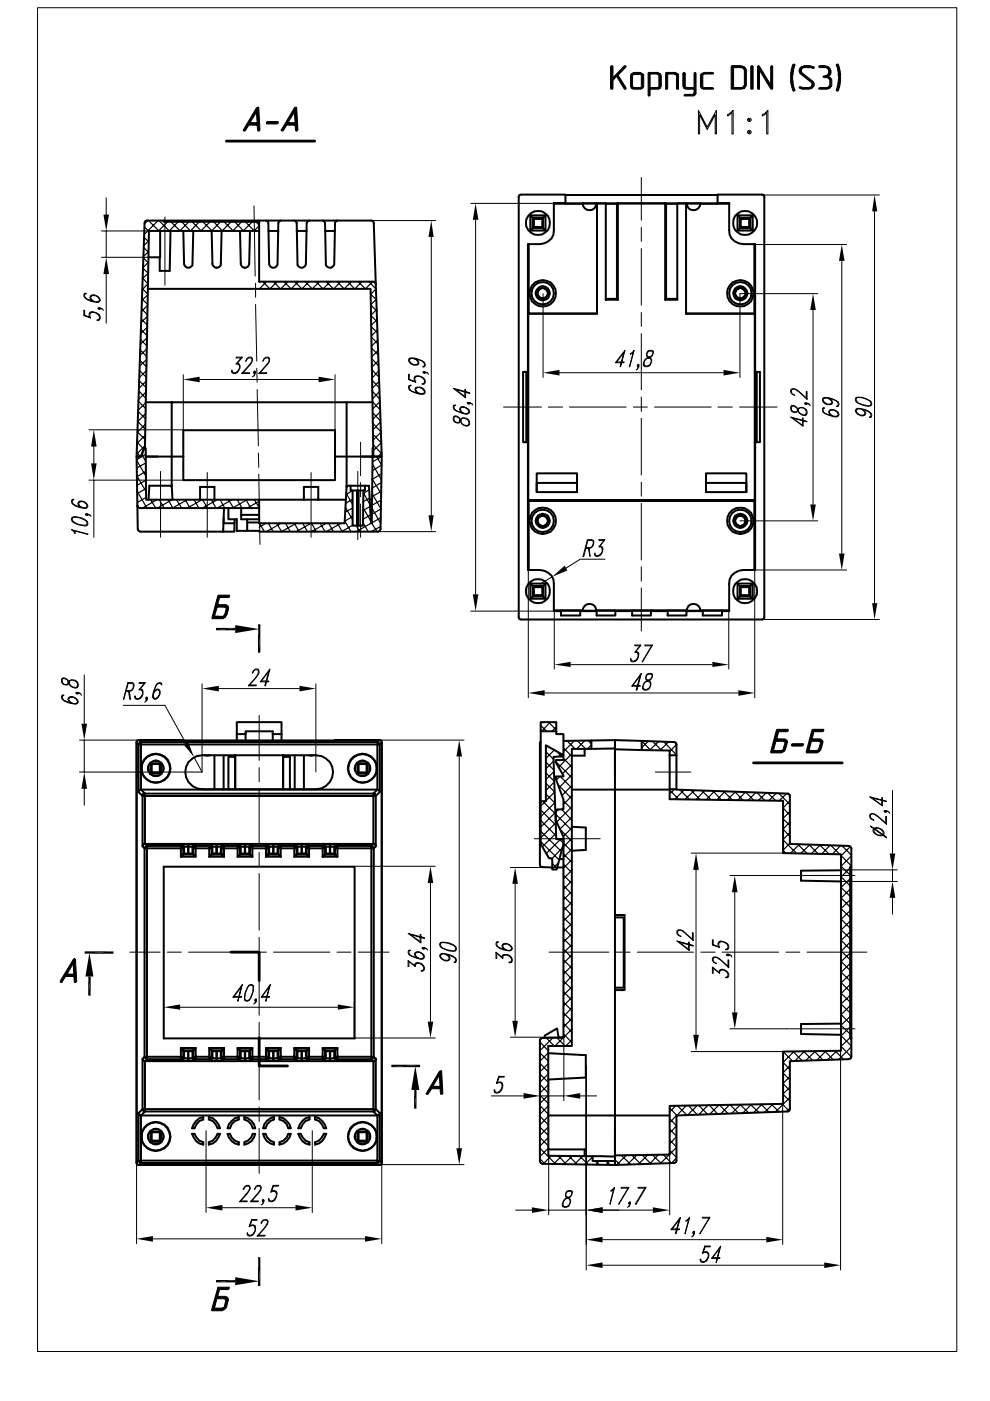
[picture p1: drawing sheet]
<svg xmlns="http://www.w3.org/2000/svg" width="210mm" height="297mm" viewBox="0 0 210 297" stroke-linecap="round" stroke-linejoin="round" font-family="sans-serif">
<g fill="none" stroke="#000" stroke-width=".42">
<path d="M34 49v5.6h-2.5M34.7 46.8h44.4l.1 .5 .5 12.9M36.2 49l-.2 8.4h-2.1v-2.8M38.9 49l.1 6.9a.89 .89 0 0 0 .9 .9 .89 .89 0 0 0 .9-.9l.2-6.9M44.9 49l.1 6.9a.89 .89 0 0 0 .9 .9 .89 .89 0 0 0 .9-.9l.2-6.9M50.9 49l.2 6.9a.89 .89 0 0 0 .8 .9 .89 .89 0 0 0 .9-.9l.2-6.9M54.9 47h-20.2v-.2h-3.9l-.2 .5-1.6 49.5h.9l.8-2 .9-45.8h23.3M54.9 46.8v12.9h24.3l.4 .2 .1 .3M56.4 46.8l.3 .1 .2 .4 .2 8.6a.89 .89 0 0 0 .9 .9 .89 .89 0 0 0 .8-.9l.2-8.6 .2-.4 .3-.1M56.9 49h2.1M62.4 46.8l.3 .1 .2 .4 .2 8.6a.89 .89 0 0 0 .9 .9 .89 .89 0 0 0 .9-.9l.1-8.6 .2-.4 .3-.1M62.9 49h2.1"/>
<path d="M68.4 46.8l.3 .1 .2 .4 .2 8.6a.89 .89 0 0 0 .9 .9 .89 .89 0 0 0 .9-.9l.1-8.6 .2-.4 .3-.1M68.9 49h2.1M112.1 51.8l-.1 54.3M112.4 45.7l.5 .5M112.4 45.7h3.3M112.4 48.9h3.3M112.4 45.7v3.2M112.9 46.2v2.2l-.5 .5M112.9 46.2l.3 .2h1.8M113.2 46.4v1.7M115 48.1h-1.8l-.3 .3h2.3l.5 .5M115 46.4l.1-.2v2.2l-.1-.3"/>
<path d="M115 46.4v1.7M115.7 45.7l-.5 .5h-2.3M115.7 45.7v3.2M117.4 43.2h6.1M119.9 43v-1.7h-9.4a.44 .44 0 0 0-.5 .5v89a.44 .44 0 0 0 .5 .5h51a.44 .44 0 0 0 .6-.5v-89a.44 .44 0 0 0-.6-.5h-9.4v1.7M119.9 41.3h32.2M123.5 43.1h3a1.48 1.48 0 0 1-1.5 1.5 1.48 1.48 0 0 1-1.5-1.5zM126.5 43.2h.1M130.8 43.2v20.2h-2.4M130.9 43.1v20.3h-2.5M131 43.1l-2.6 .1M131 43.1h10.1"/>
<path d="M131 43.1v20.4M141.1 43.1l2.5 .1M141.1 43.1v20.4M141.1 43.1v20.3h2.5M141.2 43.2v20.2h2.4M145.5 43.2h.1M145.5 43.1h3a1.48 1.48 0 0 1-1.5 1.5 1.48 1.48 0 0 1-1.5-1.5zM148.5 43.2h6.1M156.4 45.7l.7 .7h1.7M156.4 45.7v3.2M156.4 45.7h3.2M156.4 48.9h3.2"/>
<path d="M156.9 48.4l-.5 .5M156.9 48.4h2.2M157.1 46.4v1.7l-.2 .3M157.1 48.1h1.7l.3 .3M159.1 46.2l-.3 .2v1.7M159.1 48.4l.5 .5M159.1 46.2h-2.2v2.2M159.1 46.2v2.2M159.6 45.7l-.5 .5M159.6 45.7v3.2M159.9 51.8v69M79.7 60.2l1.2 36.6h-1.7l-.6-35.6h-47.3"/>
<path d="M111.6 78.9h-.7v14.9h.7v-14.9h.3M113.9 62l.1 .3zM113.9 62.3l.3 .7 .7 .4M113.9 62l.3-.7 .7-.2-.6 .3-.3 .6M114 62.3l.3 .6 .6 .4M114.9 63.3l.3 .1zM114.9 61.1h.3zM116.2 62v.3zM116.2 62.3l-.4 .6-.6 .4M116.2 62l-.4-.6-.6-.3 .7 .2 .3 .7M116.2 62.3l-.3 .7-.7 .4M130.9 63.4l.1 .1"/>
<path d="M131 63.5h-2.6v-20.4h-1.8v23.4h-14.6M141.1 63.5h2.5v-20.4h1.9v23.4h14.5M141.1 63.4v.1M155.8 62l.1 .3zM155.8 62.3l.3 .7 .7 .4M155.8 62l.3-.7 .7-.2-.6 .3-.3 .6M155.9 62.3l.3 .6 .6 .4M156.8 63.3l.3 .1zM156.8 61.1h.3zM158.1 62l.1 .3zM158.1 62.3l-.4 .6-.6 .4M158.1 62l-.4-.6-.6-.3 .7 .2 .4 .7"/>
<path d="M158.2 62.3l-.4 .7-.7 .4M160.1 78.9h.3v14.9h-.3zM160.1 78.9v-27.1h-2.5a2.96 2.96 0 0 1-3-3v-5.8h-37.2v5.8a2.81 2.81 0 0 1-2.9 3h-2.6v69h2.6a2.96 2.96 0 0 1 2.9 3v5.8h1.6M160.4 78.9h.7v14.9h-.7M30.7 94.8v.2M30.9 85.3h48.1M33.4 96.8h-2.5h8M36.4 85.3v18M38.9 96.8v5h32.1v-5M38.9 96.8v-5.6h32.1v5.6M71 96.8h8M73.5 85.3v18"/>
<path d="M76.5 96.8h2.5M79.2 95h-.2v1.8M111.6 93.8h.3M160.1 93.8v27h-2.5a2.96 2.96 0 0 0-3 3v5.8h-1.5M29.1 107.2l-.1-10.4h.9l.7-1.8h.3l.1 10.9h23.9v5h18.2l.4-7.9h.8v1h.5v7.4h2.2v-7.4h.4v-1h.8l.5 7.9h.1l.2-14.1h1.9l-.2 15.4-.2 .4-.3 .1h-25.3M29.1 107.2l.1 5 .2 .4 .3 .1h17.6M29.1 107.2l.2 .4 .3 .1h25.3M31.5 105.9l.2-2.9h4.7l.2 2.9M42.4 105.9v-2.7h3.1v2.7M47.4 109.8v1.1h2.3M47.5 107.7l-.2 5M48.4 107.7v2.4h1.8v2.5h2.2"/>
<path d="M49.7 110.9v1.8h-2.4M49.8 110.1l-.1 .8M51.1 107.7v1.5M52.4 110.1v.7M54.9 110.8h-2.5v1.8h2.5M54.9 109.2h-3.8v.9h3.8M54.9 105.9h18.4M64.4 105.9v-2.7h3.1v2.7M74.3 103h3.1M74.8 104h.9M75.7 104v7.4M75.7 104h.3"/>
<path d="M76 104h1M76 104v7.4M78.4 105.9h.5M112 106.1l.1 14.7M112 106.1h48M113.8 100.4h8.5v3.9h-8.5zM113.8 104.3v-1.9h8.5v1.9M113.9 110.6l.3 .7 .7 .2M113.9 110.3h.1M113.9 110.6h.1M113.9 110.3v.3M114 110.6l.3 .6 .6 .3"/>
<path d="M114 110.3v.3M114.9 111.5h.3zM114.9 109.2l-.7 .4-.3 .7M114.9 109.3l-.6 .4-.3 .6M114.9 109.2v.1M114.9 111.5h.1M114.9 109.2h.3M114.9 109.3h.3M115.2 109.2l.7 .4 .3 .7M115.2 109.3l.6 .4 .4 .6M115.2 109.2v.1M115.2 111.5h.1"/>
<path d="M116.2 110.6l-.4 .6-.6 .3M116.2 110.3h.1M116.2 110.6h.1M116.2 110.3v.3M116.2 110.6l-.3 .7-.7 .2M149.7 100.4h8.5v3.9h-8.5zM149.7 104.3v-1.9h8.5v1.9M155.8 110.6l.3 .7 .7 .2M155.8 110.3h.1M155.8 110.6h.1M155.8 110.3v.3M155.9 110.6l.3 .6 .6 .3"/>
<path d="M155.9 110.3v.3M156.8 111.5h.3zM156.8 109.2l-.7 .4-.3 .7M156.8 109.3l-.6 .4-.3 .6M156.8 111.5h.1M156.8 109.2v.1M156.8 109.2h.3M156.8 109.3h.3M157.1 109.2l.7 .4 .4 .7M157.1 109.3l.6 .4 .4 .6M157.1 111.5h.1M157.1 109.2v.1"/>
<path d="M158.1 110.6l-.4 .6-.6 .3M158.1 110.3h.1M158.1 110.6h.1M158.1 110.3v.3M158.2 110.6l-.4 .7-.7 .2M158.2 110.3v.3M112.4 123.7l.5 .5h2.2l-.1 .3M112.4 123.7v3.2M112.4 123.7h3.3M112.4 126.9h3.3M112.9 124.2l.3 .3v1.7l-.3 .2zM113.2 126.2h1.8l.1 .2"/>
<path d="M113.2 124.5h1.8M115 124.5v1.7M115.1 126.4l.6 .5M115.1 126.4h-2.2l-.5 .5M115.7 123.7l-.6 .5v2.2M115.7 123.7v3.2M117.4 129.4h6.1M119 129.5h4v1h-4zM123 129.6h3.5M124 128.5a1.48 1.48 0 0 1 1.6-.4 1.48 1.48 0 0 1 .9 1.4h-3l.1-.5zM126.5 129.5h4v1h-4zM126.5 129.4h19"/>
<path d="M130.5 129.6h3.5M134 129.5h4v1h-4zM138 129.6h3.6M141.6 129.5h3.9v1h-3.9zM145.5 129.6h7.6M146 128.5a1.48 1.48 0 0 1 1.6-.4 1.48 1.48 0 0 1 .9 1.4h-3zM148.5 129.4h6.1M149 129.6v.9h4.1v-.9M156.4 123.7l.4 .5h2.3l-.3 .3h-1.7M156.4 123.7v3.2M156.4 123.7h3.2M156.4 126.9h3.2"/>
<path d="M156.9 124.2l.2 .3v1.7l-.2 .2zM157.1 126.2h1.7l.3 .2M158.8 124.5v1.7M159.1 126.4l.5 .5M159.1 126.4h-2.3l-.4 .5M159.6 123.7l-.5 .5v2.2M159.6 123.7v3.2M29 157.4l.4 .4v10.1l.8 .9v10.6l.4 .5v44.2M29 157.4v89.1M29.5 156.9a.44 .44 0 0 0-.5 .5M29.5 156.9h9.4v.2h32.1v-.2h9.4M29.5 156.9l.4 .4h50.1l.4-.4"/>
<path d="M29.5 157.5l.4-.2v.5h-.5zM29.9 157.8v9.6l.8 .9M29.9 157.8h50.1M38.9 157h32.1M50.2 155.6v-2.5h9.5v2.5M50.2 155.6v1.4M50.2 155.6h1.9M52.1 155.6v-.5h5.7v1.9M52.1 155.6v1.4M57.8 155.6h1.9M59.7 155.6v1.4M80 157.8v9.6l-.8 .9"/>
<path d="M80 157.3l.3 .2 .2 .3h-.5zM80.4 156.9a.44 .44 0 0 1 .5 .5M80.9 157.4l-.4 .4v10.1l-.8 .9v10.6l-.5 .5v44.2M80.9 157.4v89.1M114.6 153.1h3.3v2h-3.3zM114.6 157.3l-.1 .2v21.4h.1M114.6 155.1v14.8M115.7 158l3.6 2.1-.3 .3-1.7 .1 .6 17.4h1.6v1l-1.5 5.4h-.9v-2.3h-.7l-1.8-3.1v-9h1.1zM117.9 155.1v.5h1.6v1.5M119.5 157.1l5.9-.1v1.8h-4.2v63h-5v23.3h9.4v1.1h4.8v.8l-15.4-.3-.4-.1-.1-.4v-25.7l.1-.3 .4-.1 4.5-.1v-42.6l-1.6-3.5v-2.3h1.6v-2.1l-1.6-4.4v-.5h1.6l-1.6-2.9v-.6h1.6zM124 158.8v1.4h-2.8M130.4 156.9v10.5h11.6"/>
<path d="M130.4 156.9l-5 .1M130.4 156.9v1.8l-5 .1M130.4 156.9l5.7 .2M136.1 157.1l6.9 .2 .3 .2 .1 .3v2.3h-1.4v-1l-5.9-.1zM136.1 159l-5.7-.1v5.6M30.7 178.9a.44 .44 0 0 0-.5 .5M30.7 168.3h-.4l-.1 .5h.5M30.7 168.3v.5M30.7 168.8v10.1M30.7 178.9h.1M30.7 168.8h48.5M30.7 168.3h48.5"/>
<path d="M30.8 179.5l.4-.1v.5h-.6zM31.4 162.5v.9M31.8 161.7l.1 .1M31.9 161.8l.3 .2h1.7M31.9 161.8h2.2M31.9 161.8l-.1 2.3M32.2 162v1.8M32.6 161.3h.8M32.6 164.5h.8M33.9 163.8h-1.7l-.3 .2 2.3 .1M34.1 161.8v2.2l-.2-.2v-1.8M34.1 161.8l-.2 .2"/>
<path d="M34.2 161.7l-.1 .1M34.6 162.5v.9M38.4 179.4l.3 .1 .2 .4h-.5zM38.5 179.1l-.1 .3h-7.2l-.5-.5h48.5l-.5 .5h-7.2M38.5 179.1l.4 .1 .1 .3M38.9 179.9v1.2M39 179.5h.9M39 179.5l-.1 .4M39 179.5v1.5M39.9 179l-1.4 .1M39.9 179v.5M39.9 179.5v1.5"/>
<path d="M39.9 179h.1M39.9 179.5h.1M40 179l1.3 .1M40 179.5h.8M40 179v.5M40 161.6l.8-.8 .9-.5 1.2-.2h24.1a3.6 3.6 0 0 1 3.6 3.6 3.6 3.6 0 0 1-3.6 3.6h-24.1a3.6 3.6 0 0 1-2.9-5.7zM40 179.5v1.5M40.8 179.5l.2 .4M40.8 179.5v1.5M41 179.9l.1-.4 .4-.1v.5M41 179.9h.5M41 179.9v1.2"/>
<path d="M41.3 179.1l.2 .3h2.9l.1-.3M41.3 179.1l-.3 .1-.2 .3M41.5 179.9v1.7M41.5 179.9h2.9M43.4 160.1h1M44.4 179.4l.3 .1 .2 .4h-.5zM44.4 179.9v1.7M44.5 179.1l.4 .1 .1 .3M45 179.5l-.1 .4v1.2M45 179.5h.9M45 179.5v1.5l-.1 .1M45.5 160.1v7.2"/>
<path d="M45.9 179l-1.4 .1M45.9 179v.5M45.9 179.5v1.5M45.9 179h.1M45.9 179.5h.1M46 179l1.3 .1M46 179.5h.8M46 179v.5M46 179.5v1.5M46.8 179.5l.2 .4v1.2M46.8 179.5v1.5M47.2 179.5l.3-.1v.5h-.5z"/>
<path d="M47.3 179.1l.2 .3h2.9l.1-.3M47.3 179.1l-.3 .1-.2 .3M47.4 160.1v7.2M47.5 179.9v1.7M47.5 179.9h2.9M49.7 160.1v.4M49.9 160.5h-1.5v6.8M49.9 160.1v7.2M50.4 179.4l.3 .1 .2 .4h-.5zM50.4 179.9v1.7M50.5 179.1l.4 .1 .2 .3M51.1 179.5l-.2 .4v1.2"/>
<path d="M51.1 179.5h.8v1.5M51.1 179.5v1.5l-.2 .1M51.9 179l-1.4 .1M51.9 179l.1 .5M51.9 179h.1M52 179l1.3 .1M52 179.5h.8M52 179v.5M52 179.5v1.5M52.8 179.5l.2 .4v1.2M52.8 179.5v1.5l.2 .1M53.2 179.5l.3-.1v.5h-.5z"/>
<path d="M53.3 179.1l.2 .3h2.9l.2-.3M53.3 179.1l-.3 .1-.2 .3M53.5 179.9v1.7M53.5 179.9h2.9M56.4 179.4l.3 .1 .2 .4h-.5zM56.4 179.9v1.7M56.6 179.1l.3 .1 .2 .3-.2 .4v1.2M57.9 179l-1.3 .1M57.9 179.5l.1 1.5M57.9 179.5h-.8v1.5M57.9 179v.5M57.9 179h.1"/>
<path d="M57.9 179.5h.1M58 179l1.4 .1M58 179.5h.8M58 179v.5M58 179.5v1.5M58.8 179.5l.2 .4v1.2M58.8 179.5v1.5l.2 .1M59.2 179.5l.3-.1v.5h-.5zM59.4 179.1l.1 .3h2.9l.2-.3M59.4 179.1l-.4 .1-.2 .3M59.5 179.9v1.7M59.5 179.9h2.9"/>
<path d="M60 160.1v7.2M60 160.5h1.5v6.8M60.2 160.1v.4M62.4 179.4l.3 .1 .2 .4h-.5zM62.4 179.9v1.7M62.5 160.1v7.2M62.6 179.1l.3 .1 .2 .3M63.1 179.5l-.2 .4v1.2M63.1 179.5v1.5l-.2 .1M63.1 179.5h.8M63.9 179l-1.3 .1M63.9 179.5l.1 1.5"/>
<path d="M63.9 179v.5M63.9 179h.1M63.9 179.5h.1M64 179l1.4 .1M64 179.5h.9M64 179v.5M64 179.5v1.5M64.4 160.1v7.2M64.9 179.5l.1 .4v1.2M64.9 179.5v1.5l.1 .1M65.4 179.1l-.4 .1-.1 .3M65.4 179.1l.1 .3"/>
<path d="M65.4 160.1h1.1M65.5 179.4v.5M65.5 179.4l-.3 .1-.2 .4h.5M65.5 179.9v1.7M65.5 179.4h2.9M65.5 179.9h2.9M68.4 179.4l.3 .1 .2 .4h-.5M68.4 179.4v.5M68.4 179.9v1.7M68.6 179.1l.3 .1 .2 .3M68.6 179.1l-.2 .3M69.1 179.5h.8"/>
<path d="M69.1 179.5l-.2 .4v1.2M69.1 179.5v1.5l-.2 .1M69.9 179l-1.3 .1M69.9 179.5l.1 1.5M69.9 179v.5M69.9 179h.1M69.9 179.5h.1M70 179l1.4 .1M70 179.5h.9M70 179v.5M70 179.5v1.5M70.9 179.5l.1 .4v1.2"/>
<path d="M70.9 179.5v1.5l.1 .1M71.4 179.1l-.4 .1-.1 .3M71.4 179.1l.1 .3M71.5 179.4l-.3 .1-.2 .4h.5M71.5 179.4v.5M71.5 179.9v1.7M71.5 179.9h7.2M75.3 162.5v.9M75.7 161.7l.1 .1M75.8 161.8l.2 .2h1.7M75.8 161.8v2.2M75.8 161.8h2.2"/>
<path d="M75.8 164h2.2M75.8 164l-.1 .1M76 162v1.8l-.2 .2M76 163.8h1.7l.3 .2M76.5 161.3h.8M76.5 164.5h.8M78 161.8l-.3 .2v1.8M78 161.8v2.2M78 164l.1 .1M78.1 161.7l-.1 .1M78.5 162.5v.9M78.7 179.4l.4 .1 .1 .4h-.5z"/>
<path d="M78.7 179.9v44.2M79.2 178.9a.44 .44 0 0 1 .5 .5M79.2 168.3h.4l.1 .5h-.5M79.2 168.3v.5M79.2 178.9h.1M79.2 168.8v10.1M80 167.4l.3 .1 .2 .4M80.1 167.4h-50.3l-.3 .1-.1 .4M114.5 178.9v4.6l.2 .3 2.4 .1M121.2 167.4h9.2v27.1M121.2 175.3l3 .2v4.7l-3 .2M142 167.3l25 1 .4 .1 .1 .4v10.1l12.5 .5 .3 .1 .2 .4v3.9h-.2v36.4h.2v3.9l-.2 .3-.3 .2-12.5 .4v10.1l-.1 .4-.4 .2-23.6 .8-.1 9.9-.3 .2-12.6 .4v-2l11.6-.2v-10.3l24-.5v-11l12.3-.2v-41.7l-12.3-.2v-11.1l-24-.4z"/>
<path d="M142 160.1v7.2M143.4 160.1v7.2M34.7 183.8h40.5v36.4h-40.5zM38.4 181.6v-1.7h-7.2v44.2M38.9 181.1l-.5 .5M38.9 181.1h2.2M39 181l-.1 .1M39.9 181h-.9M39.9 181h.1M40 181h.8M40.8 181l.2 .1M41 181.1l.5 .5h-3.1"/>
<path d="M44.4 181.6h3.1M44.9 181.1h2.2M45.5 181v.1M45.9 181h-.9M45.9 181h.1M46 181h.8M46.8 181l.2 .1M47 181.1l.5 .5M47 181.1h-2.1l-.5 .5M50.4 181.6h3.1M50.9 181.1l-.5 .5M50.9 181.1h2.2"/>
<path d="M51.9 181h-.8M51.9 181h.1M52 181h.8M53 181.1l.5 .5M56.4 181.6h3.1M56.9 181.1l-.5 .5M56.9 181.1h2.2M57.1 181l-.2 .1M57.9 181h-.8M58 181h.8M59 181.1l.5 .5M62.4 181.6h3.1"/>
<path d="M62.9 181.1l-.5 .5M62.9 181.1h2.2M63.9 181h-.8M64 181h.9M64.4 181v.1M65 181.1l.5 .5M68.4 181.6h3.1M68.9 181.1l-.5 .5M68.9 181.1h2.2M69.9 181h-.8M70 181h.9M71 181.1l.5 .5"/>
<path d="M118.1 183.9h1.4M118.6 182.1h.9M130.4 194.5h1.8v14.9h-1.8zM130.4 194h2v15.9h-2M178.3 184.5l-8.5 .1v2.1l8.5 .2M180.5 183.8v36.4M115.5 220v-.4l2.6-1.6 .3 2h1.1M130.4 209.4v27.1h-14.2M178.3 217l-8.5 .1v2.1l8.5 .2M29.4 236l.1 .4 .4 .1h50.2M29.4 236v10.1M30.2 224.5a.44 .44 0 0 0 .5 .5"/>
<path d="M30.2 235.1h.5M30.2 235.1l.1 .4 .4 .2M30.2 235.1l-.8 .9M30.6 224.1l.2 .3 .4 .2v-.5M30.6 224.1l-.4 .4v10.6M30.6 224.1h.6M30.7 235.7l-.8 .8v9.6M30.7 235.1v.6M30.7 225v10.1M30.7 225h.1M30.7 235.1h48.5M30.7 235.7h48.5"/>
<path d="M31.2 224.1h7.2M31.8 239.8l2.3 .1-.2 .2h-1.7M31.9 239.9l.3 .2v1.7l-.3 .3zM32.6 239.4h.8M34.2 239.8l-.1 2.3M38.4 222.2l.5 .5M38.4 224.1v.5M38.4 224.1h.5M38.4 224.6h-7.2l-.5 .4h48.5l-.5-.4h-7.2l-.1 .2M38.4 222.2h3.1M38.4 224.6l.1 .2M38.4 222.2v1.9"/>
<path d="M38.5 224.8l1.4 .1M38.9 224.1l-.2 .3-.3 .2M38.9 222.7h2.1M38.9 222.7v1.4M38.9 224.1l.1 .2M39 222.9h.9M39 224.3l.9 .1M39 224.3l-.1 .3-.4 .2M39 224.3v-1.4l-.1-.1h2.1l-.2 .1v1.4M39.9 224.4v.5M39.9 222.9l.1 1.5M39.9 224.4h.1"/>
<path d="M39.9 224.9h.1M39.9 222.9v1.5M40 222.9h.8M40 224.4v.5M40.8 224.3l-.8 .1M40.8 224.3l.2 .3 .3 .2M41 224.1l.1 .3 .4 .2M41 224.1h.5M41 222.7v1.4M41 224.1l-.2 .2M41.3 224.8l-1.3 .1M41.5 222.2l-.5 .5"/>
<path d="M41.5 224.1v.5M41.5 222.2v1.9M41.5 224.6l-.2 .2M41.5 224.6h2.9M41.5 224.1h2.9M41.6 237.7l.6-.6 .9-.3v.5l-.9 .4-.5 .7-.5 .8h-.5l.4-.8zM44.3 236.8a3.2 3.2 0 0 1 2.4 2.4h-.6l-.4-.8-.6-.7-.8-.4zM44.4 222.2l.5 .5M44.4 224.1h.5M44.4 224.1v.5M44.4 222.2h3.1M44.4 224.6l.1 .2"/>
<path d="M44.4 222.2v1.9M44.5 224.8l1.4 .1M44.9 224.1l-.2 .3-.3 .2M44.9 222.7h2.1M44.9 222.7v1.4M44.9 224.1l.1 .2M45 222.9h.9M45 224.3l.9 .1M45 224.3l-.1 .3-.4 .2M45 224.3v-1.4l-.1-.1h2.1l-.2 .1v1.4M45.9 224.4v.5M45.9 222.9l.1 1.5"/>
<path d="M45.9 224.4h.1M45.9 224.9h.1M45.9 222.9v1.5M46 222.9h.8M46 224.4v.5M46.8 224.3l-.8 .1M46.8 224.3l.2 .3 .3 .2M47 224.1l.2 .3 .3 .2v-.5M47 224.1h.5M47 222.7v1.4M47 224.1l-.2 .2M47.3 224.8l-1.3 .1"/>
<path d="M47.3 224.8l.2-.2h2.9l.1 .2M47.5 222.2l-.5 .5M47.5 224.1h2.9M47.5 222.2v1.9M49.1 237.7l.7-.6 .8-.3v.5l-.8 .4-.7 .7-.3 .8h-.5l.2-.8zM50.4 222.2l.5 .5M50.4 224.1v.5l.3-.2 .2-.3M50.4 224.1h.5M50.4 222.2h3.1M50.4 222.2v1.9M50.5 224.8l1.4 .1M50.9 222.7h2.1"/>
<path d="M50.9 222.7v1.4M50.9 224.1l.2 .2M51.1 222.9h.8M51.1 224.3l.8 .1M51.1 224.3l-.2 .3-.4 .2M51.1 224.3v-1.4l-.2-.1h2.1l-.2 .1v1.4M51.8 236.8a2.92 2.92 0 0 1 2.3 2.4h-.5l-.3-.8-.7-.7-.8-.4zM51.9 224.4v.5M51.9 222.9l.1 1.5M51.9 224.4h.1M51.9 224.9h.1M51.9 222.9v1.5"/>
<path d="M52 222.9h.8M52 224.4v.5M52.8 224.3l-.8 .1M52.8 224.3l.2 .3 .3 .2M53 224.1h.5M53 224.1l.2 .3 .3 .2v-.5M53 222.7v1.4M53 224.1l-.2 .2M53.3 224.8l-1.3 .1M53.3 224.8l.2-.2h2.9l.2 .2M53.5 222.2l-.5 .5M53.5 224.1h2.9"/>
<path d="M53.5 222.2v1.9M56.4 222.2l.5 .5M56.4 224.1h.5M56.4 224.1v.5l.3-.2 .2-.3M56.4 222.2h3.1M56.4 222.2v1.9M56.6 224.8l1.3 .1M56.6 237.7l.7-.6 .8-.3v.5l-.8 .4-.7 .7-.3 .8h-.5l.2-.8zM56.9 222.7h2.1M56.9 222.7v1.4M56.9 224.1l.2 .2M57.1 222.9h.8"/>
<path d="M57.1 224.3l.8 .1M57.1 224.3l-.2 .3-.3 .2M57.1 224.3v-1.4l-.2-.1h2.1l-.2 .1v1.4M57.9 224.4v.5M57.9 222.9l.1 1.5M57.9 224.4h.1M57.9 224.9h.1M57.9 222.9v1.5M58 222.9h.8M58 224.4v.5M58.8 224.3l-.8 .1M58.8 224.3l.2 .3 .4 .2"/>
<path d="M59 224.1l.2 .3 .3 .2v-.5M59 224.1h.5M59 222.7v1.4M59 224.1l-.2 .2M59.3 236.8a3.2 3.2 0 0 1 2.3 2.4h-.5l-.3-.8-.7-.7-.8-.4zM59.4 224.8l-1.4 .1M59.4 224.8l.1-.2h2.9l.2 .2M59.5 222.2l-.5 .5M59.5 224.1h2.9M59.5 222.2v1.9M62.4 222.2l.5 .5M62.4 224.1h.5"/>
<path d="M62.4 224.1v.5l.3-.2 .2-.3M62.4 222.2h3.1M62.4 222.2v1.9M62.6 224.8l1.3 .1M62.9 222.7h2.1M62.9 222.7v1.4M62.9 224.1l.2 .2M63.1 222.9h.8M63.1 224.3l.8 .1M63.1 224.3l-.2 .3-.3 .2M63.1 224.3v-1.4l-.2-.1h2.1l-.1 .1v1.4M63.9 224.4v.5"/>
<path d="M63.9 222.9l.1 1.5M63.9 224.4h.1M63.9 224.9h.1M63.9 222.9v1.5M64 222.9h.9M64 224.4v.5M64.1 237.7l.7-.6 .8-.3v.5l-.8 .4-.6 .7-.4 .8h-.6l.4-.8zM64.9 224.3l-.9 .1M64.9 224.3l.1 .3 .4 .2M65 224.1l.2 .3 .3 .2v-.5M65 224.1h.5M65 222.7v1.4"/>
<path d="M65 224.1l-.1 .2M65.4 224.8l-1.4 .1M65.4 224.8l.1-.2h2.9l.2 .2M65.5 222.2l-.5 .5M65.5 224.1h2.9M65.5 222.2v1.9M66.8 236.8a3.2 3.2 0 0 1 2.4 2.4h-.5l-.5-.8-.6-.7-.8-.4zM68.4 222.2l.5 .5M68.4 224.1v.5l.3-.2 .2-.3M68.4 224.1h.5M68.4 222.2h3.1M68.4 222.2v1.9"/>
<path d="M68.6 224.8l1.3 .1M68.9 222.7h2.1M68.9 222.7v1.4M68.9 224.1l.2 .2M69.1 222.9h.8M69.1 224.3l.8 .1M69.1 224.3l-.2 .3-.3 .2M69.1 224.3v-1.4l-.2-.1h2.1l-.1 .1v1.4M69.9 224.4v.5M69.9 222.9l.1 1.5M69.9 224.4h.1M69.9 224.9h.1"/>
<path d="M69.9 222.9v1.5M70 222.9h.9M70 224.4v.5M70.9 224.3l-.9 .1M70.9 224.3l.1 .3 .4 .2M71 224.1l.2 .3 .3 .2v-.5M71 224.1h.5M71 222.7v1.4M71 224.1l-.1 .2M71.4 224.8l-1.4 .1M71.5 222.2l-.5 .5M71.5 224.1h7.2"/>
<path d="M71.5 222.2v1.9M75.7 239.8l2.3 .1-.3 .2h-1.7M75.8 239.9l.2 .2v1.7l-.2 .3zM76.5 239.4h.8M78.1 239.8l-.1 2.3M78.7 224.1v.5l.4-.2 .1-.3M78.7 224.1h.5M79.2 235.1h.5M79.2 235.1v.6M79.2 225h.1M79.2 235.7l.8 .8M79.2 225v10.1"/>
<path d="M79.2 224.1l.5 .4M79.7 224.5a.44 .44 0 0 1-.5 .5M79.7 235.1l-.1 .4-.4 .2M79.7 235.1l.8 .9M79.7 224.5v10.6M80 236.5v9.6M80.5 236l-.2 .4-.3 .1M80.5 236v10.1M116.2 223.3l8 .4v4.8l-8 .4M142 236.5h-11.6v8.5M29 246.5a.44 .44 0 0 0 .5 .5M29.4 246.1h.5"/>
<path d="M29.4 246.1l.1 .3 .4 .2M29.4 246.1l-.4 .4M29.5 247h50.9M29.9 246.1v.5M29.9 246.1h50.1M29.9 246.6h50.1M29.9 246.6l-.4 .4M31.4 240.6v.8M32.2 241.8h1.7l.2 .3M32.6 242.6h.8M33.9 240.1v1.7M34.1 242.1l-2.3 .1"/>
<path d="M34.1 242.1l.1 .1M34.6 240.6v.8M40.7 240.4h.5l1 1.4 .9 .4v.5a2.92 2.92 0 0 1-2.4-2.3zM44.3 242.2l.8-.4 1-1.4h.6a2.92 2.92 0 0 1-2.4 2.3zM48.3 240.4h.5l.3 .8 .7 .6 .8 .4v.5a2.92 2.92 0 0 1-2.3-2.3zM53.6 240.4h.5a2.69 2.69 0 0 1-2.3 2.3v-.5l.8-.4 .7-.6zM55.8 240.4h.5l.3 .8 .7 .6 .8 .4v.5a2.69 2.69 0 0 1-2.3-2.3zM59.3 242.2l.8-.4 .7-.6 .3-.8h.5a2.92 2.92 0 0 1-2.3 2.3zM63.2 240.4h.6l1 1.4 .8 .4v.5a2.92 2.92 0 0 1-2.4-2.3zM66.8 242.2l.8-.4 1.1-1.4h.5a2.92 2.92 0 0 1-2.4 2.3zM75.3 240.6v.8M76 241.8h1.7l.3 .3"/>
<path d="M76.5 242.6h.8M77.7 240.1v1.7M78 242.1l.1 .1M78 242.1l-2.3 .1M78.5 240.6v.8M80 246.1h.5M80 246.1v.5M80 246.6l.4 .4M80.5 246.1l-.2 .3-.3 .2M80.5 246.1l.4 .4M80.9 246.5a.44 .44 0 0 1-.5 .5M116.2 243.7h7.8v1.4"/>
<path d="M125.6 245.1l4.8 .1"/>
<circle cx="114" cy="47.3" r="2.55"/>
<circle cx="158" cy="47.2" r="2.56"/>
<circle cx="115" cy="62.2" r="2.38"/>
<circle cx="115.1" cy="62.2" r="2.78"/>
<circle cx="115.1" cy="62.2" r="1.5"/>
<circle cx="157" cy="62.2" r="2.38"/>
<circle cx="157" cy="62.2" r="2.8"/>
<circle cx="157" cy="62.2" r="1.52"/>
<circle cx="115" cy="110.4" r="2.81"/>
<circle cx="115" cy="110.4" r="2.38"/>
<circle cx="115.1" cy="110.4" r="1.48"/>
<circle cx="156.9" cy="110.4" r="2.83"/>
<circle cx="157" cy="110.4" r="2.38"/>
<circle cx="157" cy="110.5" r="1.5"/>
<circle cx="114" cy="125.3" r="2.55"/>
<circle cx="158" cy="125.3" r="2.56"/>
<circle cx="33.1" cy="162.9" r="3.1"/>
<circle cx="33.1" cy="162.9" r="3"/>
<circle cx="33.1" cy="162.9" r="1.65"/>
<circle cx="76.8" cy="162.9" r="3.1"/>
<circle cx="76.8" cy="162.9" r="1.65"/>
<circle cx="76.9" cy="162.9" r="2.98"/>
<circle cx="33" cy="241" r="1.67"/>
<circle cx="33.1" cy="241" r="3.1"/>
<circle cx="33.1" cy="241" r="3"/>
<circle cx="76.8" cy="241" r="3.1"/>
<circle cx="76.8" cy="241" r="1.65"/>
<circle cx="76.9" cy="241" r="2.98"/>
</g>
<g fill="none" stroke="#000" stroke-width=".25">
<path d="M30.2 59l1.1 1.1M30.3 56.8l1.1 1.1-1.2 1.1M30.4 54.6l1 1.1M30.5 52.5l1 1M30.6 50.3l.9 1M30.6 48.1l1 1M31.3 46.8l-.7 .6M31.4 55.7l-1.1 1.1M31.5 46.8l2.2 2.2M31.5 53.4l-1.1 1M31.5 51.1l-1 1M33.5 46.8l-2.9 2.9"/>
<path d="M33.7 46.8l2.2 2.2 1.9-2M35.6 47l-2 2M36.2 47l2 2M38.5 47l1.9 2 1.8-2M40 47l-1.9 2M40.7 47l2 2M43 47l2 2M44.5 47l-1.9 2M45.3 47l1.9 2M46.7 47l-1.8 2M47.5 47l1.9 2M49 47l-1.9 2"/>
<path d="M49.8 47l1.8 2M51.2 47l-1.8 2M52 47l1.9 2M53.5 47l-1.9 2M54.3 47l.6 .8M54.9 47.9l-1.1 1.1M55.7 59.7l1.5 1.5 1.6-1.5M56.5 59.7l-1.6 1.5M58 59.7l1.4 1.5M60.2 59.7l1.5 1.5 1.5-1.5M61 59.7l-1.5 1.5M62.5 59.7l1.5 1.5 1.5-1.5"/>
<path d="M64.7 59.7l1.5 1.5 1.5-1.5M67 59.7l1.5 1.5 1.5-1.5M69.2 59.7l1.5 1.5M71.5 59.7l1.5 1.5 1.5-1.5M72.2 59.7l-1.4 1.5M73.7 59.7l1.5 1.5M75.9 59.7l1.6 1.5 1.5-1.5M76.7 59.7l-1.4 1.5M78.2 59.7l1.6 1.6M29.5 78.5l1.5 1.5M29.6 76.4l1.5 1.4M29.7 74.2l1.4 1.4"/>
<path d="M29.8 72l1.4 1.3M29.9 69.9l1.3 1.2M30 67.7l1.2 1.2M30.1 63.4l1.2 1.1M30.1 65.5l1.1 1.2M30.1 61.2l1.2 1.1M31.1 78.5l-1.6 1.5M31.1 76.2l-1.6 1.5M31.2 73.9l-1.6 1.5M31.2 71.7l-1.5 1.3M31.2 69.4l-1.4 1.3M31.2 67.1l-1.3 1.3"/>
<path d="M31.2 64.8l-1.2 1.3M31.3 62.5l-1.2 1.2M31.3 60.2l-1.2 1.2M78.6 62.3l1.2 1.3M78.7 66.9l1.3 1.4M78.7 69.2l1.4 1.4M78.7 71.5l1.5 1.4M78.7 73.8l1.6 1.5M78.8 76.1l1.5 1.5M78.8 78.3l1.5 1.7M79.8 61.2l-1.2 1.2M79.8 63.4l-1.2 1.2 1.3 1.4"/>
<path d="M79.9 67.8l-1.2 1.2M79.9 65.6l-1.2 1.2M80 70l-1.3 1.2M80.1 72.1l-1.4 1.3M80.2 74.3l-1.4 1.3M80.3 76.5l-1.5 1.3M80.3 78.6l-1.4 1.5M29 95.9l.8 .9M29 97.6l2 3.4M29 93.8l1.5 1.4M29.1 91.6l1.7 1.6M29.3 85l1.6 1.6"/>
<path d="M29.3 87.2l1.6 1.6M29.4 82.8l1.5 1.6M29.5 80.7l1.5 1.5M30.1 96.4l.8 1.4M30.7 94.5l-1.7 1.8M30.8 92.2l-1.8 1.8M30.8 89.9l-1.7 1.7M30.9 87.7l-1.7 1.7 1.6 1.6M30.9 85.4l-1.6 1.6M30.9 99.9l-1.9 1.2M30.9 98.2l-1.9 1.1M30.9 96.3l-1.9 1.2"/>
<path d="M31 83.1l-1.6 1.6M31 80.8l-1.5 1.5M78.9 80.6l1.5 1.6M78.9 82.9l1.6 1.7M79 87.5l1.7 1.8M79 85.2l1.6 1.7M79 98.4l1.9 3.3M79.1 89.8l1.7 1.8M79.1 92.1l1.8 1.8M79.2 94.3l1.7 1.9M79.2 96.6v.2M79.8 96.8l1.1 1.9"/>
<path d="M80.4 80.8l-1.5 1.5M80.5 83l-1.5 1.5M80.6 87.3l-1.6 1.6M80.6 85.1l-1.6 1.6M80.7 89.4l-1.6 1.7M80.8 91.6l-1.7 1.7M80.9 93.8l-1.7 1.7M80.9 96l-.7 .8M80.9 98.6l-1.9 1.2M80.9 96.8l-1.9 1.1M29 100.8l2 3.5M29 104.1l2.2 3.6"/>
<path d="M31 105.4l-1.9 1.1M31 103.6l-2 1.1M31 101.8l-2 1.1M31.9 105.9l1.1 1.8M33.3 105.9l-3.1 1.8M33.8 105.9l1 1.8M35.6 105.9l1.1 1.8M36.5 105.9l-3.1 1.8M37.4 105.9l1.1 1.8M39.3 105.9l1 1.8M39.7 105.9l-3.1 1.8M41.1 105.9l1.1 1.8"/>
<path d="M42.8 105.9l-3.1 1.8M42.9 105.9l1.1 1.8M44.8 105.9l1 1.8M46.1 105.9l-3.2 1.8M46.7 105.9l1 1.8M48.4 105.9l1.1 1.8M49.2 105.9l-3.1 1.8M50.3 105.9l1 1.8M52.2 105.9l1 1.8M52.4 105.9l-3.1 1.8M53.9 105.9l1 1.7M54.9 106.3l-2.5 1.4"/>
<path d="M55 110.9l1 1.8M56.4 110.9l-1.5 .9M56.9 110.9l1 1.8M58.7 110.9l1 1.8 3.1-1.8M59.6 110.9l-3.1 1.8M60.5 110.9l1.1 1.8M62.4 110.9l1 1.8M64.2 110.9l1 1.8M66 110.9l-3.2 1.8M66 110.9l1.1 1.8M67.9 110.9l1 1.8M69.2 110.9l-3.2 1.8"/>
<path d="M69.7 110.9l1 1.8M71.5 110.9l1.1 1.8M72.3 110.9l-3.1 1.8M73.1 110.4l1.3 2.3M73.2 107.6l1.6 2.6M73.4 104.6l1.4 2.4M74.3 103v.2M74.8 111.4l-2.4 1.3M74.8 109.5l-1.7 1M74.8 107.7l-1.6 .9M74.8 105.9l-1.5 .8M74.8 104l-1.4 .8"/>
<path d="M75.5 111.4l.8 1.3M77 107.6l1.7 2.9M77 110.8l1.1 1.9M77 104.5l1.5 2.5M78 103l.3 .6M78.3 103.8l-1.3 .8M78.4 105.6l-1.4 .8M78.5 107.4l-1.5 .8M78.6 109.2l-1.6 .9M78.7 110.9l-3.2 1.8M78.8 110.9l1.1 1.8M78.9 101.5l2 3.3"/>
<path d="M78.9 104.7l1.9 3.2-1.9 1.1M78.9 107.8l1.8 3.1M80.7 111.6l-2 1.1M80.8 109.8l-2 1.1M80.8 106l-1.9 1.1M80.9 104.2l-2 1.1M80.9 102.3l-2 1.2M80.9 100.4l-2 1.2M114.6 153.8l1.3 1.3M115.7 159.4l1.6 1.6M116.1 158.2l-.4 .3M116.3 153.1l1.6 1.7"/>
<path d="M116.7 153.1l-1.9 2M117.5 159l-1.8 1.8M117.9 154.1l-.9 1M118 159.3l1 1.1M119 159.9l-.6 .5M119.5 158.5l1.7 1.9M119.5 157.1h.1M120.2 157.1l1.7 1.7M121.2 159.8l-2.8 2.9M121.8 157.1l-2.3 2.3M122.4 157.1l1.8 1.7M124 157l-1.7 1.8"/>
<path d="M124.7 157l.7 .8M125.4 157.9l-.9 .9M136.1 157.1l1.8 1.9M137.4 157.2l-1.3 1.3M138.3 157.2l1.9 1.8M139.6 157.3l-1.8 1.7M140.7 157.3l2.7 2.7M141.7 157.3l-1.7 1.7M143 157.3l.4 .5M143.4 157.8l-1.4 1.6M114.6 171.7l3.3 3.2M114.6 173.9l3.3 3.3"/>
<path d="M114.6 176.2l4.4 4.3M114.6 178.4l3.9 3.9M115.1 169.9l2.7 2.7M115.7 161.6l1.7 1.7M115.7 166.1l1.9 1.8-1.9 1.9M115.7 163.9l1.8 1.7M115.7 168.3l2 2M115.7 169.9l-1.1 1M117.3 161.4l-1.6 1.6M117.4 163.6l-1.7 1.7M117.5 165.8l-1.8 1.8M117.7 170.1l-3.1 3.1"/>
<path d="M117.8 172.2l-3.2 3.2M117.9 161.5l3.3 3.4M117.9 172.7l3.3 3.4M117.9 174.4l-3.3 3.3M117.9 176.6l-2.9 2.9M118.4 166.4l2.8 3M118.4 171.6l-.5 .6M118.6 177.9l2.6 2.6M118.7 164.6l-.8 .8M118.8 164.6l2.4 2.5M118.9 177.9l-3.1 3.1M119 171.6l2.2 2.2"/>
<path d="M119.2 179.8l-2.1 2.2M119.5 160.8l1.7 1.8M119.5 169.8l1.7 1.8M121.2 173.3l-2.5 2.5 2.5 2.5M121.2 162.1l-1.9 1.9M121.2 164.3l-2.7 2.7M121.2 166.6l-2.1 2.1M121.2 168.8l-1.7 1.7M121.2 171.1l-3.2 3.2M121.2 175.5l-1.7 1.8M121.2 177.7l-1.7 1.9M142 167.5l1.8 1.9"/>
<path d="M143 167.3l-1 1M143.4 160.1h.1M144.1 167.4l2 2M145 167.5l-1.9 1.9M146.5 167.5l1.9 2M147.2 167.6l-1.9 1.8M148.8 167.6l1.9 1.9M149.4 167.6l-1.8 1.9M151.1 167.7l1.9 1.9M151.6 167.7l-1.8 1.8M153.4 167.8l1.9 1.8M153.8 167.8l-1.8 1.8"/>
<path d="M155.8 167.8l1.8 1.9M156 167.8l-1.8 1.8M156.4 169.7l1.7-1.8 1.8 1.8M160.3 168l-1.7 1.7M160.4 168l1.8 1.8M162.5 168.1l-1.7 1.6M162.7 168.1l1.8 1.7M164.6 168.2l-1.6 1.6M165.1 168.2l2.4 2.3M166 173.6l1.5 1.4M166 178.1l2.9 2.9M166.8 168.3l-1.6 1.5"/>
<path d="M167.5 169.8l-1.5 1.5 1.5 1.5M167.5 174.3l-1.5 1.5 1.5 1.5M167.5 178.8l-1.5 1.5 .6 .7M167.5 172.1l-1.5 1.4M167.5 176.6l-1.5 1.4M169.2 179l2 2M169.5 179l-1.9 2M171.5 179.1l2 1.9M171.7 179.1l-1.9 1.9M173.8 179.2l2 1.8M173.9 179.2l-1.9 1.8M176 179.2l-1.8 1.8"/>
<path d="M176.2 179.3l1.9 1.8M178.2 179.3l-1.8 1.8M178.5 179.3l2 2M180.3 179.4l-2 2.1M117.1 183.1l1 1M118.4 182.9l-1.3 1.3M119.5 199l1.7 1.8M119.5 181l1.7 1.8M119.5 183.2l1.7 1.8M119.5 185.5l1.7 1.8M119.5 187.7l1.7 1.9M119.5 190l1.7 1.8"/>
<path d="M119.5 192.2l1.7 1.9M119.5 194.5l1.7 1.8M119.5 196.7l1.7 1.9M121.2 191.3l-1.7 1.8M121.2 180l-1.7 1.8M121.2 182.2l-1.7 1.9M121.2 184.5l-1.7 1.8M121.2 186.7l-1.7 1.9M121.2 189l-1.7 1.8M121.2 193.5l-1.7 1.8M121.2 195.8l-1.7 1.8M121.2 198l-1.7 1.8"/>
<path d="M178.3 181.4l2.2 2.2M178.3 185.9l2 1.9M178.3 190.4l2 1.9M178.3 194.8l2 2M178.3 197.1l2 1.9M178.3 199.3l2 2M180.3 186.3l-2 1.9 2 1.8M180.3 190.8l-2 1.8 2 1.9M180.3 184l-2 2M180.3 188.5l-2 1.9M180.3 193.1l-2 1.8M180.3 195.3l-2 1.9"/>
<path d="M180.3 197.6l-2 1.8M180.3 199.8l-2 1.9M180.5 181.5l-2.2 2.2 2 1.8M115.7 220l1.8 1.8M117.3 220l-2.8 2.8M118 220l1.8 1.8M119.5 205.8l1.7 1.7M119.5 201.2l1.7 1.9M119.5 203.5l1.7 1.8M119.5 208l1.7 1.7M119.5 210.3l1.7 1.7M119.5 212.5l1.7 1.7"/>
<path d="M119.5 214.7l1.7 1.8M119.5 216.9l1.7 1.9M119.5 219.2l1.7 1.8M121.2 200.3l-1.7 1.7M121.2 202.5l-1.7 1.7M121.2 204.8l-1.7 1.7M121.2 207l-1.7 1.8M121.2 209.2l-1.7 1.8M121.2 211.4l-1.7 1.9M121.2 213.7l-1.7 1.8M121.2 215.9l-1.7 1.9M121.2 218.2l-3.5 3.6"/>
<path d="M178.3 201.6l2 1.9M178.3 203.8l2 2M178.3 206.1l2 1.9M178.3 208.3l2 2M178.3 210.6l2 1.9M178.3 215.1l2 1.9M178.3 219.6l2.2 2.2M180.3 211l-2 1.9 2 1.8M180.3 215.5l-2 1.9 2 1.8M180.3 220l-2 1.9 2.2 2.2M180.3 202l-2 1.9M180.3 204.2l-2 2"/>
<path d="M180.3 206.5l-2 1.9M180.3 208.7l-2 2M180.3 213.2l-2 2M180.3 217.7l-2 2M114.5 220.9l1.7 1.9M114.5 223.2l1.7 1.8M114.5 225.4l1.7 1.9M114.5 227.7l1.7 1.8M114.5 229.9l1.7 1.9M114.5 232.2l1.7 1.8M114.5 234.4l1.7 1.8M114.5 236.7l1.7 1.7"/>
<path d="M114.5 239l1.7 1.7M115 220.1l-.5 .4M116.2 223.2l-1.7 1.8M116.2 225.5l-1.7 1.8M116.2 227.7l-1.7 1.8M116.2 230l-1.7 1.8M116.2 232.2l-1.7 1.8M116.2 234.5l-1.7 1.7M116.2 236.7l-1.7 1.8M116.2 239l-1.7 1.7M121.2 220.5l-1.2 1.3M142 237.2l1.4 1.5-1.4 1.5"/>
<path d="M142 239.4l1.4 1.5M143.3 234.5l-1.3 1.2M143.4 236.5l-1.4 1.5M143.7 234.5l1.9 1.9M145.5 234.4l-2 2.1-1.5-1.6M146 234.4l1.8 1.9M147.8 234.4l-2 2M148.2 234.4l1.8 1.8M150.1 234.3l-1.9 2M150.4 234.3l1.7 1.9M152.4 234.3l-1.9 1.9M152.6 234.3l1.7 1.8"/>
<path d="M154.7 234.2l-1.9 2M154.8 234.2l1.7 1.8M158.7 235.9l-1.7-1.7-1.9 1.9M159.2 234.2l1.7 1.6M159.3 234.2l-1.8 1.8M161.4 234.1l1.7 1.7M161.5 234.1l-1.7 1.8M163.6 234.1l1.6 1.6M163.8 234.1l-1.7 1.7M165.9 234l1.4 1.6M166 223l2 1.9M166 227.5l1.5 1.5"/>
<path d="M166 232l1.5 1.5M167.5 228.2l-1.5 1.5 1.5 1.6M167.5 225.9l-1.5 1.5M167.5 230.5l-1.5 1.4M167.5 232.7l-3.1 3M167.5 235l-.7 .7M168.1 223l2 1.9M168.3 223l-2.3 2.2 1.5 1.6M170.3 222.9l2 1.9M170.6 222.9l-2 2M172.6 222.9l1.9 1.8M172.9 222.9l-2 1.9"/>
<path d="M174.8 222.8l1.8 1.8M175.2 222.8l-2 1.9M177 222.8l1.8 1.8M177.5 222.8l-2 1.8M180.5 221.9l-2.6 2.7M180.5 224.2l-.2 .3M114.5 241.2l1.7 1.7M114.5 243.4l3.3 3.3M114.5 245.6l1 1.1M116.2 241.2l-1.7 1.8M116.2 243.4l-1.7 1.8M116.8 245.1l-1.6 1.6"/>
<path d="M118.4 245.1l1.7 1.7M119.1 245.1l-1.7 1.6M120.6 245.1l1.7 1.7M121.3 245.1l-1.7 1.6M122.9 245.1l1.8 1.8M123.5 245.1l-1.7 1.7M125.2 245.1l.4 .5M125.6 245.3l-1.6 1.5M126.2 246.2l.8 .7M127 246.2l-.7 .7M128.4 246.2l.9 .7M129.3 246.2l-.8 .7"/>
<path d="M130.4 245.9l1.1 1M130.5 245l-.1 .1M131.7 245l2 1.8M132.8 245l-2.1 2M133.9 244.9l1.9 1.8M135 244.9l-2 2M136.1 244.9l1.9 1.8M137.3 244.9l-1.9 1.9M138.3 244.9l1.9 1.8M139.6 244.8l-1.8 1.9M140.6 244.8l1.7 1.8M141.9 244.8l-1.9 1.9"/>
<path d="M142 241.7l1.4 1.5M142 244l1.4 1.4M143.4 241l-1.4 1.5M143.4 243.3l-1.4 1.4M143.4 245.5l-1 1.1"/>
</g>
<g fill="none" stroke="#000" stroke-width=".21">
<path d="M8 1.6h194.9v284.9h-194.9zM136 37.6v9.1M148.1 23.4l1.8 3.6 2-3.6v5h-.3v-4.1l-1.7 3.2-1.6-3.2v4.1h-.2zM154.3 24.3l1.1-.9v5h-.2v-4.6l-.9 .8zM158.5 25.3l.5-.2 .3 .2v.2l-.3 .3h-.3l-.2-.3zM158.5 27.9l.2-.3h.3l.3 .3v.2l-.3 .3h-.3l-.2-.3zM158.7 25.3h.3v.2h-.3zM158.7 27.9h.3v.2h-.3zM161.6 24.3l.5-.2 .7-.7v5h-.2v-4.6l-.5 .5-.5 .3zM21.5 49h10.1M21.5 54.6h10M22.5 41.9v3.6"/>
<path d="M22.5 49v5.6M22.5 58.1v10.4M35 46v14.5M53.8 43.6l.3 14.9M78.7 46.8h13.7M91.4 50.2v59M99.8 43.1h17.7M100.8 46.6v79.4M136 48.2v3M136 52.7v12M160 51.8h19.5M161.5 41.3h24.9"/>
<path d="M178.5 55.3v62.1M185.4 44.8v83.1M17.9 62.3l.4-.1h-.4l-.1 .6a3.1 3.1 0 0 0 3.3 1.2l.2-.3a1.43 1.43 0 0 0-2.1-1l-.2 .4 .2 .4 .4 .3M17.9 63a5.5 5.5 0 0 0 2.8 1l.4-.2M18.1 62.3l-.2 .2 .2 .7M19 66.5a1.38 1.38 0 0 1 2.1 .5M19.2 62.9a1.24 1.24 0 0 1 1.9 .5M19.2 63.3l.4 .4 .5 .3M19.7 66.2l-.5 .1a.87 .87 0 0 0 0 1.1l-1.4-.5v-1.2l.1 .1v1l1.1 .5a.72 .72 0 0 1 .4-1.2l.5 .1a1.16 1.16 0 0 1 1.1 .4 1.16 1.16 0 0 1 .1 1.2l-.5 .1a.62 .62 0 0 0 .5-.7l-.2-.5-.5-.3M19.9 62.6l-.5 .1-.2 .3 .2 .5 .5 .4M20.4 62.8l.5 .3 .2 .4-.2 .5h-.5M20.9 65.3l.2 .2h-.2z"/>
<path d="M21.1 67.6l-.4 .2M21.3 65.4h.1M21.8 65.6l-.7-.4 .2 .2-.2 .2-.4-.3a1.19 1.19 0 0 1 1.2 .5M38.9 79.4v11.7h-20M49.2 78.7l.2 .3M50.2 77.1l.5 .1a1.42 1.42 0 0 1-1.2 2l-.3-.2-.1-.5a.62 .62 0 0 0 .8 .5l.4-.1 .3-.6M50.5 77.2a1.2 1.2 0 0 1-.5 1.8M51.2 75.9h-1.2l.1-.2h1.3l-1.2 1.5M51.3 75.7l-1.3 1.5 .7 .1 .1 .5M51.4 79h1.5v.2h-1.7l1.5-1.7a1.56 1.56 0 0 0 .7-1.4l-.2-.2a.76 .76 0 0 0-1 .7h-.1l.1-.2a.82 .82 0 0 1 1.2-.5 1.38 1.38 0 0 1-.5 1.6l-1.5 1.7M53.8 79.7l.3-.7-.3 .2v-.3l.3-.2a1.08 1.08 0 0 1-.6 1.2M53.9 78.9l.1 .1h-.2z"/>
<path d="M53.9 79.2l.1 .2M54.2 60.1v2.9M54.2 64.5l.2 12.1M54.4 78.1l.1 3M55 79h1.6l-.1 .2h-1.6l1.5-1.7a1.1 1.1 0 0 0 .4-1.6 .93 .93 0 0 0-1.1 .7l.1-.2a.82 .82 0 0 1 1.3-.5 1.3 1.3 0 0 1-.6 1.6l-1.5 1.7M71 79.4v11.7M86.8 76.6a1.3 1.3 0 0 0 1.8 .5M86.8 76.2l.3-.2a4.5 4.5 0 0 1 2.9 1M87.5 76l-.5 .1-.2 .2 .2 .5 .5 .4M87.8 76.1l.5 .2 .3 .4M88 76.1l.5 .3 .1 .4-.1 .4-.5 .1M88.3 76.1l.3 .4 .2 .5a1.08 1.08 0 0 1-1.7 .2l-.5-.8 .2-.4a3.6 3.6 0 0 1 3.2 .8l.2 .7-.2 .3h-.3v-.1h.3"/>
<path d="M88.6 79.8l-.5 .1a1.05 1.05 0 0 0 0 1.2l-1.5-.6v-1.1h.2v1.1l1.2 .4-.2-.8a1.15 1.15 0 0 1 1.9-.1 .9 .9 0 0 1 .3 1.4l-.5 .1a.62 .62 0 0 0 .5-.8l-.2-.4-.5-.3M89.8 78.9l.2 .1zM89.8 76.8l.2 .4-.2 .6M90.3 78.9l-.1 .1M90.7 79.1l-.7-.2 .2 .1-.2 .2-.3-.3a1.19 1.19 0 0 1 1.1 .5M115.1 62.3v17.7M118.6 79h34.8M130.6 76.7h1.7l-.1 .2h-1.7l2-2.6-.9 3.5 .6-3-1.6 2.1M133.7 75l.8-.7-1.1 3.5 .9-3.2-.6 .5zM135.1 78.3l.4-.7-.3 .2-.1-.4 .4-.2a1.08 1.08 0 0 1-.6 1.2M135.3 77.4l.1 .2h-.2zM135.3 77.8l.1 .1"/>
<path d="M136 66.2v3M136 70.7v12M136.5 77.2l.2 .4M137.3 74.5a.92 .92 0 0 0-.2 1 .92 .92 0 0 0 .8 .6 .99 .99 0 0 1-.1 1.2 .99 .99 0 0 1-1.2 .1 1.35 1.35 0 0 1 1.2-1.6 1.25 1.25 0 0 0 .7-1.3l-.2-.2zM137.3 74.6l.4-.1 .8 .1M137.5 74.5a.74 .74 0 0 0-.1 1.1 .86 .86 0 0 1 .8 1 1.04 1.04 0 0 1-.6 1 1.04 1.04 0 0 1-1.2-.2 1.6 1.6 0 0 1 1.4-1.8 1.08 1.08 0 0 0 .6-1.1M137.9 77.2l-.5 .4M172.4 65.7v41.3M173.4 62.3h-16.5v17.7M19.9 94.7v3.5M34 99.9v14M42.3 80.5h25.3"/>
<path d="M54.5 82.6l.3 11.9M54.8 96l.1 3.1M75.9 99.9v14.5M76.5 93.8v7.1M86.8 81.8h.3v-.2l-.3 .1-.2 .3 .2 .7a4.6 4.6 0 0 0 3.2 .8l.2-.3a1.43 1.43 0 0 0-2.1-1l-.1 .4 .5 .7M86.8 82.5a4.5 4.5 0 0 0 2.9 1l.3-.2M87 81.7l-.2 .4 .2 .6M88 80a1.38 1.38 0 0 1 2 .5M88.1 82.4a1.2 1.2 0 0 1 1.9 .5M88.1 82.7l.4 .5 .5 .2M88.8 82.2h-.5l-.2 .3 .2 .5 .5 .4M89.3 82.2l.7 .8-.2 .4-.5 .1"/>
<path d="M90 81.1l-.3 .3M96.3 88.3a.9 .9 0 0 0 .4 1.3 .9 .9 0 0 0 1.2-.8 1.1 1.1 0 0 1 1.5 1.1l-.2 .3a1.35 1.35 0 0 1-1.6-1.3l-.1-.2a.98 .98 0 0 0-1.2-.4zM96.3 88.3a1.16 1.16 0 0 1 1.3 1.1 1.32 1.32 0 0 0 1.8 .8 1.07 1.07 0 0 0-.5-1.5 1.07 1.07 0 0 0-1.4 .7 .74 .74 0 0 1-1.2-.1M96.3 86l.3-.1h-.3l-.2 .3 .2 .6a6.5 6.5 0 0 0 2.8 1l.5-.4a1.39 1.39 0 0 0-2-1l-.1 .4 .4 .7M96.3 86.7a5.2 5.2 0 0 0 2.8 1l.3-.3M96.4 88.3l-.1 .3 .1 .8M96.4 86l-.1 .2 .1 .7M97.6 86.6l.3-.3a1.63 1.63 0 0 1 1.5 .8M97.6 87l.3 .4 .5 .3M98.2 86.3l-.4 .1-.2 .3 .2 .5 .4 .4M98.6 84.2v-1.6h.1v1.8l-2.6-2.1 3.5 1v.1l-3-.8 2.1 1.6M98.7 86.5l.5 .3 .2 .4-.2 .5h-.5"/>
<path d="M99.1 88.8l.3 .5M99.2 85.4l.2 .1h-.2zM99.4 90l-.3 .3M99.6 85.5h.1M100.1 85.6l-.7-.2 .2 .1-.2 .2-.3-.3a1.19 1.19 0 0 1 1.1 .5M106.8 86.3h8M116.2 86.3h3.1M120.7 86.3h12.1M134.3 86.3h2.9M136 84.2v3M136 88.7v12M138.8 86.3h12"/>
<path d="M152.2 86.3h3.1M156.8 86.3h8M167.8 86a.9 .9 0 0 0 .1 1.2 .9 .9 0 0 0 1.3 0 .93 .93 0 0 1 1.3-.6 .93 .93 0 0 1 .3 1.4h-.4a1.81 1.81 0 0 1-1.4-1.6l-.5-.4zM167.8 86.1a1.16 1.16 0 0 1 1.4 1.1 1.39 1.39 0 0 0 1.7 .8 1.07 1.07 0 0 0-.5-1.5 1.07 1.07 0 0 0-1.4 .7 .94 .94 0 0 1-1.2-.1M168 86l-.2 .4 .2 .8M170.2 90.2v-1.6l.1 1.8-2.7-2 3.5 1-3-.7 2.2 1.6M170.6 86.6l.3 .5M170.8 85.5h.1v.2zM170.9 84.5v-1.5h.2v1.7a7 7 0 0 0-2.8-2.2l-.5 .2a.93 .93 0 0 0 .7 1.1h-.2a.82 .82 0 0 1-.5-1.3 1.42 1.42 0 0 1 1.7 .6l1.6 1.4M170.9 87.7l-.3 .4M171.3 85.5l-.2 .1M171.6 85.7l-.7-.2 .2 .1-.2 .2-.3-.2v-.1a1.08 1.08 0 0 1 1.2 .5"/>
<path d="M174.5 86.6l.3-.1h-.3v.9a6.3 6.3 0 0 0 2.9 1l.5-.4a1.43 1.43 0 0 0-2-1l-.2 .4 .5 .7M174.5 87.3a5.1 5.1 0 0 0 2.9 1l.3-.3M174.5 84.9a1.3 1.3 0 0 0 1.9 .6M174.5 84.6l.3-.2a4.5 4.5 0 0 1 2.9 1M174.7 86.6l-.2 .2 .2 .7M175.2 84.4h-.5l-.2 .3 .2 .5 .5 .4M175.5 84.4l.5 .3 .4 .4M175.7 84.4l.7 .8-.2 .4-.5 .1M175.9 87.2l.3-.3a1.63 1.63 0 0 1 1.5 .8M175.9 87.6l.3 .4 .5 .3M176 84.5l.4 .4 .1 .5a1.08 1.08 0 0 1-1.7 .1 .95 .95 0 0 1-.3-1.1 3.6 3.6 0 0 1 3.2 .8l.2 .7-.2 .2-.3 .1v-.2h.3M176.5 86.9l-.5 .1-.1 .3 .1 .5 .5 .4"/>
<path d="M177 87.1l.5 .3 .2 .4-.2 .5h-.5M177.5 85.2l.2 .3-.2 .6M181.5 84.3a3.8 3.8 0 0 1 3.2 .8l.1 .4-.1 .5a3.9 3.9 0 0 1-3.2-.8l-.1-.4zM181.5 87.3a1.63 1.63 0 0 0 1.5 .8l.4-.4M181.5 87l.4-.4a5.5 5.5 0 0 1 2.8 1.1M181.5 85a4 4 0 0 0 3.2 1M181.5 84.4a3.8 3.8 0 0 1 3.2 .8M181.7 84.3l-.2 .3 .2 .6M182.2 86.6l-.5 .1-.2 .4 .2 .5 .5 .3M182.5 86.7l.5 .3 .4 .4M182.7 86.8l.5 .4 .2 .4-.2 .4-.5 .1M183 86.9l.6 .7-.2 .4a1.44 1.44 0 0 1-2-1l.5-.4a3.5 3.5 0 0 1 2.9 1.3l-.1 .6h-.4l.4-.2"/>
<path d="M184.5 87.5l.2 .4-.2 .5M184.5 85l.2 .5-.2 .5M15.2 112.3l3.4 1-3.1-.8 .5 .6h-.2zM15.3 109.7l.5-.2a3.4 3.4 0 0 1 2.8 1.4l-.1 .5-.6 .1a5.3 5.3 0 0 1-2.6-.9l-.1-.4zM15.3 110.4a3.6 3.6 0 0 0 3.2 .9M15.3 109.8a3.8 3.8 0 0 1 3.2 .8M15.3 106l.4-.1h-.4l-.1 .6a2.56 2.56 0 0 0 2.3 1.2l.6 .1 .5-.4a1.39 1.39 0 0 0-1.9-1l-.2 .4 .2 .4 .3 .3M15.3 106.7a6.4 6.4 0 0 0 2.8 1l.4-.2M15.5 109.7l-.2 .3 .2 .6M15.5 105.9l-.2 .4 .2 .6M16.7 106.6a1.12 1.12 0 0 1 1.8 .5M16.7 107l.3 .4 .5 .2"/>
<path d="M17.4 106.3l-.6 .2-.1 .2 .1 .5 .6 .4M17.8 106.5l.5 .3 .2 .4-.2 .4-.5 .1M18.3 109l.2 .2h-.2zM18.3 110.4l.2 .5-.2 .5M18.8 109.1l-.2 .1M18.9 101.8h20M19.1 109.2l-.6-.2 .1 .2-.1 .1-.4-.3a1.19 1.19 0 0 1 1.2 .5M19.9 101.8v12.1M43.9 100.2v13.7M54.9 100.5l.2 14.9M66 100.2v13.7M76.5 102.3v3.1"/>
<path d="M76.5 106.9v7M80.2 112.7h12.2M124.2 116.1h.9a1.1 1.1 0 0 0 .6-1.3l-.2-.2h-.9l-.8 3.4h-.2l.9-3.6h1l.3 .2a1.24 1.24 0 0 1-.7 1.7h-.9M124.8 116.3l.3 1.7-.2-1.7M126.1 117.5l.2 .3M127.2 115.8l.5 .1a1.41 1.41 0 0 1-1.3 2.1l-.3-.4v-.3l.1 .3 .6 .2 .5-.2 .3-.5M127.4 115.9a1.2 1.2 0 0 1-.5 1.9M128.2 114.6h-1.2v-.2h1.3l-1.2 1.5M128.2 114.4l-1.2 1.5 .6 .2 .2 .5M128.3 118.6h-5.3l-2.9 1.8M136 102.2v3M136 106.7v12"/>
<path d="M156.9 110.4h16.5M99.8 129.6h17.7v12.2M112 120.8v27.1M117.1 122.3l-2.5 1.5M133.7 139.8l.2 .4M134.8 138.1l.5 .2a1.41 1.41 0 0 1-1.3 2l-.3-.3v-.4l.1 .4 .7 .2 .4-.2 .3-.5M135 138.3a1.2 1.2 0 0 1-.5 1.9M135.8 136.9h-1.2v-.1h1.3l-1.2 1.5M135.8 136.8l-1.2 1.5 .6 .2 .2 .5M136 120.2v3M136 124.7v9.1M138.3 136.8l-2.2 3.5 2.2-3.5h-1.6v.1h1.5"/>
<path d="M154.5 129.6v12.2M157.5 120.8h22M160 120.8v27.1M161.5 131.3h24.9M13.2 143.8a.87 .87 0 0 0 .3 1.3 .87 .87 0 0 0 1.2-.5 .97 .97 0 0 1 1.3-.1 .97 .97 0 0 1 .3 1.2 1.49 1.49 0 0 1-1.7-1.2l-.2-.3a.98 .98 0 0 0-1.2-.4zM13.2 147.5l.3-.2h-.3l-.2 .6a3.3 3.3 0 0 0 3.4 1.2l.2-.2a1.43 1.43 0 0 0-2-1l-.2 .4 .2 .4 .3 .3M13.2 148.2a6.3 6.3 0 0 0 2.9 1l.3-.2M13.2 143.9a1.15 1.15 0 0 1 1.4 1.1 1.5 1.5 0 0 0 1.8 .7 1.11 1.11 0 0 0-.5-1.5 1.11 1.11 0 0 0-1.5 .7 .74 .74 0 0 1-1.2-.1M13.4 147.4l-.2 .4 .2 .6M13.4 143.8l-.2 .3 .2 .9M14.6 148.1a1.2 1.2 0 0 1 1.8 .5M14.6 148.4l.3 .5 .5 .2"/>
<path d="M15.2 147.8l-.5 .1-.1 .3 .1 .5 .5 .4M15.7 147.9l.6 .4 .1 .4-.1 .4-.6 .1M16.1 144.4l.3 .4M16.3 146.9h.1v.2zM16.4 145.6l-.3 .2M16.8 146.9l-.2 .1M16.8 156.9h12.7M17.1 147.1l-.7-.3 .2 .2-.2 .2-.3-.2v-.2a1.08 1.08 0 0 1 1.2 .6M17.9 143.1v10.3M17.9 156.9v6.8M26.2 149.5h8.8l4.4 8M26.8 146.4h.8a1.1 1.1 0 0 0 .7-1.3l-.4-.2h-.7l-1 3.4 .9-3.6h.9l.4 .2a1.33 1.33 0 0 1-1.6 1.7"/>
<path d="M27.3 146.6l.2 1.7h.2l-.3-1.7M28.6 147.8l.3 .3M29.6 146.1h.3a1.08 1.08 0 0 1 .2 1.7 1 1 0 0 1-1.5 .3l-.1-.5h.2v.3l.7 .2 .7-.7M30 146.2a1.2 1.2 0 0 1-.5 1.9M30.6 144.9h-1.1v-.2h1.3l-1.2 1.5M30.7 144.7l-1.2 1.5 .6 .2 .1 .5M30.9 148.7l.3-.6-.3 .2v-.4l.3-.1v.6l-.6 .5M31 147.9h.2l-.1 .2zM31.1 148.3l.1 .1M32.4 147.4l.1 .5 .4 .2 .5-.2 .3-.5M32.6 146.9l.3-.5 .5-.2 .4 .2 .1 .5M33.2 146.2l-.4 .4-.3 .5"/>
<path d="M33.3 145.1l.4-.2 .5 .2M33.4 144.9a5.1 5.1 0 0 0-.9 2.9l.3 .3M33.6 146.2l.3 .4a1.63 1.63 0 0 1-.8 1.5M34.2 144.9l.1 .3v-.3l-.3-.2-.6 .2a6.3 6.3 0 0 0-1.1 2.9l.5 .5a1.43 1.43 0 0 0 1-2.1l-.4-.1-.7 .5M42.8 145v18.7M46.4 146h17.1M52.8 145.2h1.6l-.1 .2h-1.6l1.5-1.7a2.02 2.02 0 0 0 .6-1.5l-.2-.2h-.5l-.5 .7-.1-.2a.94 .94 0 0 1 1.4-.5 1.03 1.03 0 0 1-.3 1.2l-1.9 2.2M54.9 151.7v9.5M55.4 144.4h1.6v.2h-1.8l2-2.8-.9 3.6h-.2l.9-3-1.7 2.2M67 145v18.7M80.4 156.9h18M115.5 146.9h41"/>
<path d="M121 140.9h30M134.1 145.3h1.6v.2h-1.8l2.1-2.7-1 3.5h-.1l.8-3-1.7 2.2M136.3 145.8l.3 .4M137.2 142.9a.86 .86 0 0 0-.3 .9 .86 .86 0 0 0 .7 .7 .97 .97 0 0 1 .1 1.3 .97 .97 0 0 1-1.3 .2 1.36 1.36 0 0 1 1.3-1.7 1.25 1.25 0 0 0 .6-1.4l-.3-.1zM137.2 143.1l.3-.2h.5l.3 .2M137.3 142.9a.74 .74 0 0 0-.1 1.2 1.14 1.14 0 0 1 .8 1.4 1.14 1.14 0 0 1-1.3 .8l-.4-.1a1.68 1.68 0 0 1 1.4-2.1 1.08 1.08 0 0 0 .6-1.2M137.7 145.8l-.5 .4M16.8 163.7h26M17.9 167.2v3.5M41.1 160.6l1.7 3.1M54.9 162.8v2.9M54.9 167.2v12.1"/>
<path d="M97.4 160.4v83M113.3 177.8h14M138.9 163.7h7.6M184.6 175.1l3.4 2.4v.2zM185.4 175.5a1.69 1.69 0 0 1 2.1 1.1 .77 .77 0 0 1-1.2 .6 1.17 1.17 0 0 1-1.1-1.4zM185.4 175.8a1.23 1.23 0 0 1 1.9 .8l-.2 .4a1.35 1.35 0 0 1-1.8-.9zM186.9 170.7v-1.6l.2 .1v1.7l-2.7-2 3.6 1-3.1-.7 2.2 1.6M187.6 172h.2v.2zM187.8 174.6v-1.5h.2v1.7l-1.7-1.5a1.78 1.78 0 0 0-1.6-.7l-.1 .2a.76 .76 0 0 0 .7 1v.1l-.2-.1a.82 .82 0 0 1-.5-1.2 1.42 1.42 0 0 1 1.7 .6l1.7 1.4M188.1 172l-.1 .1M188.5 172.2l-.7-.3 .2 .3h-.4l-.1-.3a1.08 1.08 0 0 1 1.1 .6M189.2 167.6v13.4"/>
<path d="M54.9 180.7v3.1M54.9 185.2v12M54.9 198.7v3M75.1 183.7h17.2M89.1 199.8v-1.7h.1v1.8l-2.7-2 3.5 .9v.2l-3-.9 2.2 1.7M91.3 187.2v29.4M93.4 199.8a3.3 3.3 0 0 1 3.4 1.2l-.2 .6a4 4 0 0 1-3.2-.8l-.2-.5zM93.4 199.9a4 4 0 0 1 3.2 .9M93.6 199.8l-.2 .4 .2 .6M105.3 199.8l.4-.1h-.4l-.1 .6a3.1 3.1 0 0 0 3.3 1.2l.1-.3a1.43 1.43 0 0 0-2-1l-.2 .4 .2 .4 .3 .3M105.5 199.8l-.2 .2 .2 .7M108.2 183.9h11.3"/>
<path d="M109.2 187.4v29M146.6 180.9h19.3M146.8 199.2v-1.5l.2 .1v1.6l-1.7-1.5a1.1 1.1 0 0 0-1.6-.4 .93 .93 0 0 0 .7 1.1l-.2-.1a.82 .82 0 0 1-.5-1.3 1.3 1.3 0 0 1 1.6 .6l1.7 1.4M147.6 184.4v35M152.4 199.9a1.29 1.29 0 0 1 1.9 .5M153 199.6l-.4 .2a.87 .87 0 0 0 0 1.1l-1.6-.6v-1.1h.2v1.1l1.2 .5-.2-.8a.78 .78 0 0 1 1.3-.3 1.06 1.06 0 0 1 .8 1.6l-.5 .1a.62 .62 0 0 0 .5-.8l-.1-.4-.5-.4M154.8 185.6h26.5M155.8 189.2v25.5M178.2 184.4h12M178.2 186.9h12M189.2 184.4v2.5M189.2 190.4v3.4"/>
<path d="M27.5 201.9h6.5M34.7 212.5v7.6M35.5 201.9h2.9M38.2 213.6h33.4M40 201.9h12M49.5 211.3h1.7l-.1 .1h-1.7l2-2.7-.9 3.6 .6-3.1-1.6 2.2M52 211.9l.2 .2 .7-.2M52.7 209.1l.4-.2 .6 .2M52.7 208.9l.5-.2 .5 .2a4 4 0 0 1-.9 3.2l-.4 .2-.5-.2a4 4 0 0 1 .8-3.2zM52.8 208.9a4.6 4.6 0 0 0-.8 3.2M53.4 201.9h3.1M53.6 208.9a4 4 0 0 1-.9 3.2"/>
<path d="M54 212.7l.4-.6-.3 .2-.1-.4 .4-.1a.92 .92 0 0 1-.6 1.1M54.2 211.9l.1 .2h-.2zM54.2 212.3l.1 .2M54.9 203.2v12.1M54.9 216.8v2.9M55.5 211.3h1.6v.1h-1.7l1.9-2.7-.9 3.6 .7-3.1-1.6 2.2M58 201.9h11.9M71.5 201.9h2.9M75.1 212.5v7.6h17.2M75.9 201.9h6.6M86.5 203.7l1.6 1.2 .1-.6 .5-.1M86.7 203.8v1.1h-.2v-1.2l1.6 1.1"/>
<path d="M86.7 201.5h.3h-.3l-.2 .3 .2 .6a6.4 6.4 0 0 0 2.8 1l.3-.2 .2-.3a1.24 1.24 0 0 0-.8-1 1.24 1.24 0 0 0-1.3 .3l.2 .5 .3 .4M86.7 202.3a5.2 5.2 0 0 0 2.8 .9l.3-.2M86.9 201.5l-.2 .3 .2 .7M88.1 204.5a1.12 1.12 0 0 1 1.7 .5M88.1 202.1l.3-.2a1.44 1.44 0 0 1 1.4 .7M88.1 202.6l.3 .4 .5 .2M88.7 201.9l-.5 .1-.1 .3 .1 .5 .5 .3M89.2 204.3a.95 .95 0 0 1 .5 1.5h-.4v.1a.62 .62 0 0 0 .7-.7 1.36 1.36 0 0 0-1.9-1l-.2 .6M89.2 202l.5 .4 .1 .4-.1 .4-.5 .1M89.7 200.9l.1 .2h-.1zM89.8 205.6l-.3 .3M90 201h.2"/>
<path d="M90.5 201.2l-.7-.3 .2 .1-.2 .3-.3-.4a1.19 1.19 0 0 1 1.2 .6M93.4 202.9a1.63 1.63 0 0 0 1.5 .8l.3-.4M93.4 202.6l.3-.4a6.3 6.3 0 0 1 2.9 1M93.4 200.6a3.7 3.7 0 0 0 3.2 .9M94.1 202.2l-.5 .1-.2 .3 .2 .5 .5 .4M94.4 202.3l.5 .3 .3 .4M94.6 202.4l.5 .3 .1 .4-.1 .5-.5 .1M94.9 202.5l.5 .6-.2 .5a1.44 1.44 0 0 1-2-1l.5-.5a3.8 3.8 0 0 1 3.1 1.4l-.2 .6h-.3l.3-.2M96.4 203.1l.2 .4-.2 .5M96.4 200.6l.2 .4-.2 .5M105.2 202l1.4 1.2 .2-.6 .5-.1M105.3 202v1.2l-.1-.1v-1.2l1.4 1.2"/>
<path d="M105.3 200.5a5.5 5.5 0 0 0 2.8 1l.4-.2M106.6 202.7a1.2 1.2 0 0 1 1.9 .5M106.6 200.4a1.24 1.24 0 0 1 1.9 .5M106.6 200.8l.3 .4 .5 .3M107.3 200.1l-.5 .1-.2 .3 .2 .5 .5 .4M107.8 202.6l.7 .7-.2 .7h-.4v.2l.6-.1a1.31 1.31 0 0 0-.4-1.5 1.31 1.31 0 0 0-1.5-.1l-.2 .6M107.8 200.3l.5 .3 .2 .4-.2 .5h-.5M108.2 219.9h11.3v13.5M108.5 203.8l-.4 .3M116.4 201.9h12.7M130.6 201.9h3M135.1 201.9h12"/>
<path d="M146 201.4v-1.6h.1v1.7l-2.6-2 3.5 .9v.2l-3-.8 2.1 1.6M148.6 201.9h3M151 205.2l1.6 1.2 .1-.7 .5-.1M151.2 205.2v1.2h-.2v-1.4l1.6 1.3M152.6 205.9a1.16 1.16 0 0 1 1.7 .5M153.1 201.9h12M153.7 205.8l.5 .3 .1 .4-.1 .7-.4 .1 .5-.1a1.23 1.23 0 0 0-.1-1.3 1.23 1.23 0 0 0-1.3-.4l-.3 .2-.2 .5M154.2 202.4l.1 .2zM154.3 205v-1.5l.2 .1v1.6a7 7 0 0 0-2.8-2.2l-.5 .2a.93 .93 0 0 0 .7 1.1l-.2-.1a.82 .82 0 0 1-.5-1.2 1.42 1.42 0 0 1 1.7 .6l1.6 1.4M154.3 207l-.3 .2M154.3 201l-.3 .3M154.7 202.4l-.2 .1"/>
<path d="M154.8 218.1h26.5M155 202.6l-.7-.3 .2 .3h-.3l-.2-.2a.91 .91 0 0 1 1.2 .5M166.6 201.9h3M171.1 201.9h12.7M43.7 239.7v17.4M54.9 221.3v11.9M54.9 234.7v3.1M54.9 239.2v9.6M66.2 239.7v17.4M104.1 232.4h6.9M104.8 231.3l.3 .3M106.2 229.6l.3 .3a2.06 2.06 0 0 1-.8 1.7"/>
<path d="M106.5 230.2l-.1-.5a1.05 1.05 0 0 0-1.2 0l.5-1.5h1.2l-.1 .2h-1l-.4 1.2 .8-.2a1.4 1.4 0 0 1 .3 1.5 1.4 1.4 0 0 1-1.3 .9l-.4-.2-.1-.5h.2v.3l.7 .2 .7-.7M114.6 220.5v12.9M114.6 232.4h4.9M116.3 228.8v28.8M123 232.4h3.5M124.3 226v43.3M146.6 223h19.3M165.9 234v29.8M178.2 222.7v46.6M29 246.4v17.3M47.2 256.1h15.5M51 254.6h1.4v.2h-1.6l1.4-1.7a1.28 1.28 0 0 0 .5-1.6h-.5l-.5 .7h-.1v-.2a.72 .72 0 0 1 .8-.7 .72 .72 0 0 1 .7 .7l-.7 1.1-1.5 1.7"/>
<path d="M53.3 254.6h1.5l-.1 .2h-1.6l2.1-2.5 .1-.3-.3-.5a.93 .93 0 0 0-1.1 .7l.1-.2a.82 .82 0 0 1 1.3-.5 1.3 1.3 0 0 1-.6 1.6l-1.4 1.7M53.8 259.9a1.34 1.34 0 0 1-.5 2M55.6 255.3l.4-.7-.3 .2-.1-.3 .3-.2a.91 .91 0 0 1-.5 1.2M55.8 254.5l-.1 .1zM55.8 254.8l.1 .2M57 254.3l.2 .3M58.3 252.6a1.38 1.38 0 0 1-.5 2M58.7 253.3l-.2-.5a.87 .87 0 0 0-1.1 0l.5-1.5h1.2l-.1 .2h-1l-.4 1.1a.72 .72 0 0 1 1.2 .3l-.1 .5a1.16 1.16 0 0 1-.5 1.2 1.16 1.16 0 0 1-1.2 0l-.1-.5a.62 .62 0 0 0 .8 .5l.4-.1 .3-.6M80.4 246.9h18M80.9 246.4v17.3M109.3 256.6h3.5M116.3 256.6h8"/>
<path d="M119.3 255.5l.2 .3M120.1 252.6a.86 .86 0 0 0-.3 .9 .86 .86 0 0 0 .8 .6 .97 .97 0 0 1 .1 1.3 .97 .97 0 0 1-1.3 .2 1.49 1.49 0 0 1 1.2-1.7 1.25 1.25 0 0 0 .7-1.3l-.2-.2zM120.1 252.8l.4-.2 .8 .2M120.3 252.6a.74 .74 0 0 0-.1 1.2 1.14 1.14 0 0 1 .8 1.3 1.14 1.14 0 0 1-1.4 .9l-.3-.2a1.68 1.68 0 0 1 1.3-2 1.08 1.08 0 0 0 .6-1.2M120.7 255.5l-.5 .3M127.8 256.6h10.6M129.5 252.4l.8-.7-1 3.6 .8-3.2-.6 .5zM133.3 251.7l-2.2 3.6 2.2-3.6h-1.6v.2h1.5M133.3 255.8l.3-.7-.2 .2-.1-.2 .3-.3a1.08 1.08 0 0 1-.6 1.2M133.4 255l.1 .1h-.2zM133.4 255.3l.1 .2M136.8 251.7l-2.1 3.6h.2l2.1-3.6h-1.7v.2h1.5"/>
<path d="M142 244.7v12.9M145.5 258.8l.7-.7-1 3.5 .8-3.2-.5 .5zM150.5 258.1l-2.2 3.5 2.2-3.5h-1.6v.2h1.5M32.4 262.7h45M52.4 261.6l.3 .3M54.1 260.5l-.1-.5a1.05 1.05 0 0 0-1.2 0l.5-1.4h1.2l-1.1 .1-.4 1.2 .8-.2a1.15 1.15 0 0 1 0 1.9 .9 .9 0 0 1-1.3 .3l-.1-.5 .1 .3 .7 .2 .4-.2 .3-.5M54.7 261.9h1.5l-.1 .2h-1.6l1.5-1.7a2.02 2.02 0 0 0 .6-1.5l-.1-.2h-.5l-.5 .7-.1-.2a.86 .86 0 0 1 1.4-.3 1.78 1.78 0 0 1-.7 1.5l-1.5 1.7M127.8 268.3h47M127.8 262.8h34.7M142.4 260.5h1.7l-.1 .2h-1.8l2.1-2.6-1 3.5h-.1l.8-3-1.6 2.1M146.9 262.1l.3-.7-.2 .2-.1-.4 .3-.1a1.08 1.08 0 0 1-.6 1.1M147.1 261.2l-.1 .2z"/>
<path d="M147.1 261.6l.1 .1M148.5 267.2l.3 .3M149.9 265.5l.3 .4v.4l-.3 .9-.5 .3M150.2 266.1l-.1-.4a1.05 1.05 0 0 0-1.2 0l.5-1.5h1.2l-.1 .2h-1l-.4 1.1 .8-.1a1.33 1.33 0 0 1 .3 1.3 1.33 1.33 0 0 1-1 1 .62 .62 0 0 1-.8-.7h.2v.3l.7 .2 .4-.2 .3-.5M151 266.6h1.7l-.1 .2h-1.7l1.9-2.6-.9 3.5 .7-3-1.6 2.1"/>
</g>
<g fill="#000">
<path d="M21.9 45.5h1.2l-.6 3.5zM22.5 54.6l.6 3.5h-1.2zM91.4 46.8l.5 3.4h-1.1zM100.8 43.1l.6 3.5h-1.2zM178.5 51.8l.6 3.5h-1.2zM185.4 41.3l.6 3.5h-1.1zM38.9 80.5l3.4-.6v1.2zM67.6 79.9l3.4 .6-3.4 .6zM115.1 79l3.5-.6v1.2zM153.4 78.4l3.5 .6-3.5 .6zM172.4 62.3l.6 3.4h-1.2zM19.9 91.1l.6 3.6h-1.2z"/>
<path d="M19.3 98.2h1.2l-.6 3.6zM90.8 109.2h1.1l-.5 3.5zM117.1 122.3l2.6-2.4 .6 1zM171.8 107h1.2l-.6 3.4zM177.9 117.4h1.2l-.6 3.4zM45.8 133.1h4.1l-4.1 .5zM45.8 133.6l4.1-.5v.5zM49.9 132.5l5 .9-5 .8zM54.7 132.4l.5 6h-.5zM54.7 132.4h.5v6zM100.2 126h1.2l-.6 3.6zM184.9 127.9h1.1l-.6 3.4z"/>
<path d="M17.3 153.4h1.2l-.6 3.5zM38.9 157.8l1-.5 1.2 3.3zM42.8 146l3.6-.6v1.2zM63.5 145.4l3.5 .6-3.5 .6zM112 146.9l3.5-.6v1.2zM117.5 140.9l3.5-.6v1.1zM151 140.3l3.5 .6-3.5 .5zM156.5 146.3l3.5 .6-3.5 .6zM17.9 163.7l.6 3.5h-1.2zM97.4 156.9l.6 3.5h-1.2zM91.3 183.7l.6 3.5h-1.2zM109.2 183.9l.6 3.5h-1.2z"/>
<path d="M147.6 180.9l.6 3.5h-1.2zM155.8 185.6l.6 3.6h-1.2zM189.2 186.9l.6 3.5h-1.2zM188.6 181h1.2l-.6 3.4zM19 202l.8 5h-1.7zM18.7 207l.5 4.1h-.5zM18.7 207h.5v4.1zM17.9 202.2l6.1-.5v.5zM17.9 201.7h6.1l-6.1 .5zM34.7 213.6l3.5-.6v1.1zM71.6 213l3.5 .6-3.5 .5zM90.7 216.6h1.2l-.6 3.5z"/>
<path d="M108.6 216.4h1.2l-.6 3.5zM147 219.4h1.2l-.6 3.6zM155.2 214.7h1.2l-.6 3.4zM83 225.7h6.1l-6.1 .6zM83 226.3l6.1-.6v.6zM87.8 231.1l.5 4h-.5zM87.8 231.1h.5v4zM88.1 226l.8 5.1h-1.7zM111 231.8l3.6 .6-3.6 .5zM119.5 232.4l3.5-.6v1.1zM43.7 256.1l3.5-.6v1.2zM62.7 255.5l3.5 .6-3.5 .6z"/>
<path d="M96.8 243.4h1.2l-.6 3.5zM112.8 256l3.5 .6-3.5 .6zM124.3 256.6l3.5-.6v1.2zM138.4 256l3.6 .6-3.6 .6zM29 262.7l3.4-.6v1.2zM45.8 271.4h4.1l-4.1 .5zM45.8 271.9l4.1-.5v.5zM49.9 270.8l5 .8-5 .9zM54.7 266.6l.5 6.1h-.5zM54.7 266.6h.5v6.1zM77.4 262.1l3.5 .6-3.5 .6zM124.3 268.3l3.5-.6v1.1z"/>
<path d="M124.3 262.8l3.5-.6v1.2zM162.5 262.2l3.4 .6-3.4 .6zM174.8 267.7l3.4 .6-3.4 .5z"/>
</g>
<g fill="#000" stroke="#000" stroke-width=".21">
<path d="M129.5 14.1l.2-.2 .3 .2-.1 4.8h-.4v-.2z" fill-rule="evenodd"/>
<path d="M130.7 16.2l.4-.3 1.7 2.8-.1 .2-.4-.1z" fill-rule="evenodd"/>
<path d="M132.3 14l.2-.1 .3 .2-2.8 2.9v-.5z" fill-rule="evenodd"/>
<path d="M133.8 15.8l1.8-.1h-1l-.5 .4v2.1l.2 .3 .3 .1-.7 .1-.2-.3z" fill-rule="evenodd"/>
<path d="M133.9 15.6l.5-.2h1.2a.88 .88 0 0 1 .9 .7v2.1a.76 .76 0 0 1-.9 .7h-1.3l-.4-.2 1.8-.1 .3-.2v-2.5l-.4-.2h-1.7z" fill-rule="evenodd"/>
<path d="M137.4 15.4h2l.6 .3h-2.2v2.9l2.2 .1-.4 .2h-1.8v1.4h-.3l-.1-.1z" fill-rule="evenodd"/>
<path d="M139.3 15.7l.8 .1v2.7l-.1 .2-2.2-.1h1.6l.3-.2v-2.5z" fill-rule="evenodd"/>
<path d="M141.1 15.4h2.1l.6 .3h-2.2l-.1 3.2h-.4z" fill-rule="evenodd"/>
<path d="M142.9 15.7l.9 .1v3.1h-.3l-.1-.2v-2.8z" fill-rule="evenodd"/>
<path d="M144.8 15.5l.2-.1 .3 .1v2.9l.4 .2-.8 .1-.1-.5z" fill-rule="evenodd"/>
<path d="M147.2 15.4h.2l.2 .1v4.2a.76 .76 0 0 1-1 .6h-1.5l-.1-.1 .3-.2h1.6l.3-.3v-.8h-1.8l-.5-.2 2.3-.1z" fill-rule="evenodd"/>
<path d="M148.6 15.8l.7-.4h1.7l.3 .1-.1 .2h-1.8l-.4 .2v2.5l.3 .2h1.7l.3 .1-.1 .2h-1.8a.76 .76 0 0 1-.9-.7z" fill-rule="evenodd"/>
<path d="M155 14.1l.2-.2h1.9l.8 .4h-2.4v4.3l2.4 .1-.7 .2-2.2-.1z" fill-rule="evenodd"/>
<path d="M156.9 14.3h1l.3 .5v3.5l-.3 .4-2.4-.1h1.4a.76 .76 0 0 0 .9-.7v-2.9a.76 .76 0 0 0-.9-.7z" fill-rule="evenodd"/>
<path d="M159.2 14.1l.2-.2 .3 .2-.1 4.8h-.3l-.1-.2z" fill-rule="evenodd"/>
<path d="M160.6 14.1l.4 .8v4h-.3l-.1-.2z" fill-rule="evenodd"/>
<path d="M160.6 14.1l.3-.2 .1 .2 2.4 3.9 .4 .7-.1 .2-.3-.1z" fill-rule="evenodd"/>
<path d="M163.4 14.1l.3-.2 .1 .2v4.6l-.4-.7z" fill-rule="evenodd"/>
<path d="M168.1 13.7l.2-.1 .3 .2a7.2 7.2 0 0 0 0 5.4l-.3 .1-.2-.3a5.9 5.9 0 0 1-.5-2.9l.1-1.3z" fill-rule="evenodd"/>
<path d="M169.5 18.4l.8 .2h2l-.7 .3h-1.6l-.6-.2z" fill-rule="evenodd"/>
<path d="M169.7 14.3h1.8h-.7a.67 .67 0 0 0-.8 .4 .67 .67 0 0 0 .2 .8l2.2 1.7 .2 .4a.8 .8 0 0 1-.3 1h-1.7h.7a.67 .67 0 0 0 .8-.4 .67 .67 0 0 0-.2-.8l-2.1-1.6a.94 .94 0 0 1-.1-1.5z" fill-rule="evenodd"/>
<path d="M169.9 14.2l.7-.3h1.1a.84 .84 0 0 1 .9 .5l-2.8-.1z" fill-rule="evenodd"/>
<path d="M173.6 14.1l.2-.2h1a1.25 1.25 0 0 1 1.3 .8 1.25 1.25 0 0 1-.5 1.5 1.02 1.02 0 0 1 .8 .9v.8a1.07 1.07 0 0 1-1.4 1h-1.3l-.1-.2 .2-.1h1.2a.76 .76 0 0 0 .9-.7v-.8a.85 .85 0 0 0-1.1-.6l-.3-.2 .1-.2a.92 .92 0 0 0 1.1-.6 .92 .92 0 0 0-.6-1.2h-1.3z" fill-rule="evenodd"/>
<path d="M177.4 13.7l.2-.1 .2 .1 .4 1.8v1.8l-.4 1.9-.3 .1-.1-.1v-.4a7.1 7.1 0 0 0-.1-5.1z" fill-rule="evenodd"/>
<path d="M54.4 22.9l.2-.2 .3 .2-1.9 3.1 1.5 .5h-1.8l-.6 1.1-.3 .2-.2-.1v-.2z" fill-rule="evenodd"/>
<path d="M54.9 22.9l.2 4.6-.3 .3-.2-.2-.1-1.1-1.5-.5h1.5l-.1-2.2z" fill-rule="evenodd"/>
<path d="M56.6 25.9l2.2-.1 .2 .2-.2 .3h-2.2z" fill-rule="evenodd"/>
<path d="M62.4 22.9l.3-.2 .2 .2-1.9 3.1 1.6 .5h-1.8l-.7 1.1-.2 .2-.2-.1-.1-.2z" fill-rule="evenodd"/>
<path d="M62.9 22.9l.3 4.6-.4 .3-.1-.2-.1-1.1-1.6-.5h1.6l-.2-2.2z" fill-rule="evenodd"/>
<path d="M45.5 130.7h1.8l.4-.5 .2-1v-.3l-.3-.2h.8l-.2 1.5-.4 .6z" fill-rule="evenodd"/>
<path d="M46.3 126.2h2.3l.1 .2-.3 .3h-1.8l-.5 1.5h1.8l.4 .3v.1l-2.2 .1-.6 2 2.3 .1-.6 .4h-2.2z" fill-rule="evenodd"/>
<path d="M164 159.1h1.8l.3-.3 .4-1.3-.2-.3h-.3l.9-.1 .1 .3-.6 1.8z" fill-rule="evenodd"/>
<path d="M164.7 154.7h2.4l-.2 .4h-1.8l-.4 1.6h1.8l.4 .4-2.4 .1-.5 1.9 2.4 .1-.7 .4h-2.2l-.1-.2z" fill-rule="evenodd"/>
<path d="M167.9 157.8l2.4-.1v.2l-.3 .3h-2l-.2-.1z" fill-rule="evenodd"/>
<path d="M171.5 159.1h1.8l.4-.5 .2-.9v-.4l-.3-.1 .8-.1 .1 .3-.4 1.5-.3 .3z" fill-rule="evenodd"/>
<path d="M172.2 154.7h2.5l-.3 .4h-1.8l-.4 1.6h1.8l.4 .4-2.4 .1-.5 1.9 2.3 .1-.2 .3-.4 .1h-2.2l-.1-.2z" fill-rule="evenodd"/>
<path d="M15.5 203.5l.2-.3 .3 .2-1.8 3.1 1.5 .5h-1.8l-.8 1.3h-.2l-.1-.3z" fill-rule="evenodd"/>
<path d="M16 203.5l.3 4.6-.5 .2-.1-1.3-1.5-.5h1.5l-.2-2.2z" fill-rule="evenodd"/>
<path d="M93.2 227.1l.4-.1v.2l-1.8 3.1 1.5 .5h-1.8l-.7 1.2h-.4l-.1-.2z" fill-rule="evenodd"/>
<path d="M93.6 227.2l.3 4.6a.26 .26 0 0 1-.2 .2 .26 .26 0 0 1-.3-.2l-.1-1-1.5-.5h1.5l-.2-2.3z" fill-rule="evenodd"/>
<path d="M47.5 275.4l.8-.1 .1 .2-.3 1.6-.3 .3h-2.3h1.7l.4-.3 .3-1.3-.1-.3z" fill-rule="evenodd"/>
<path d="M46.2 272.9h2.4l-.1 .4-.2 .1h-1.7l-.5 1.5h1.7l.4 .1 .1 .3-2.3 .1-.5 2h2.3l-.7 .5h-2.1l-.1-.2z" fill-rule="evenodd"/>
</g>
<path d="M48 29.9h18.7M159.8 161.7h18.8M48.9 201.9h6v6M54.9 220v6h6.1" fill="none" stroke="#000" stroke-width=".59"/>
</svg>
